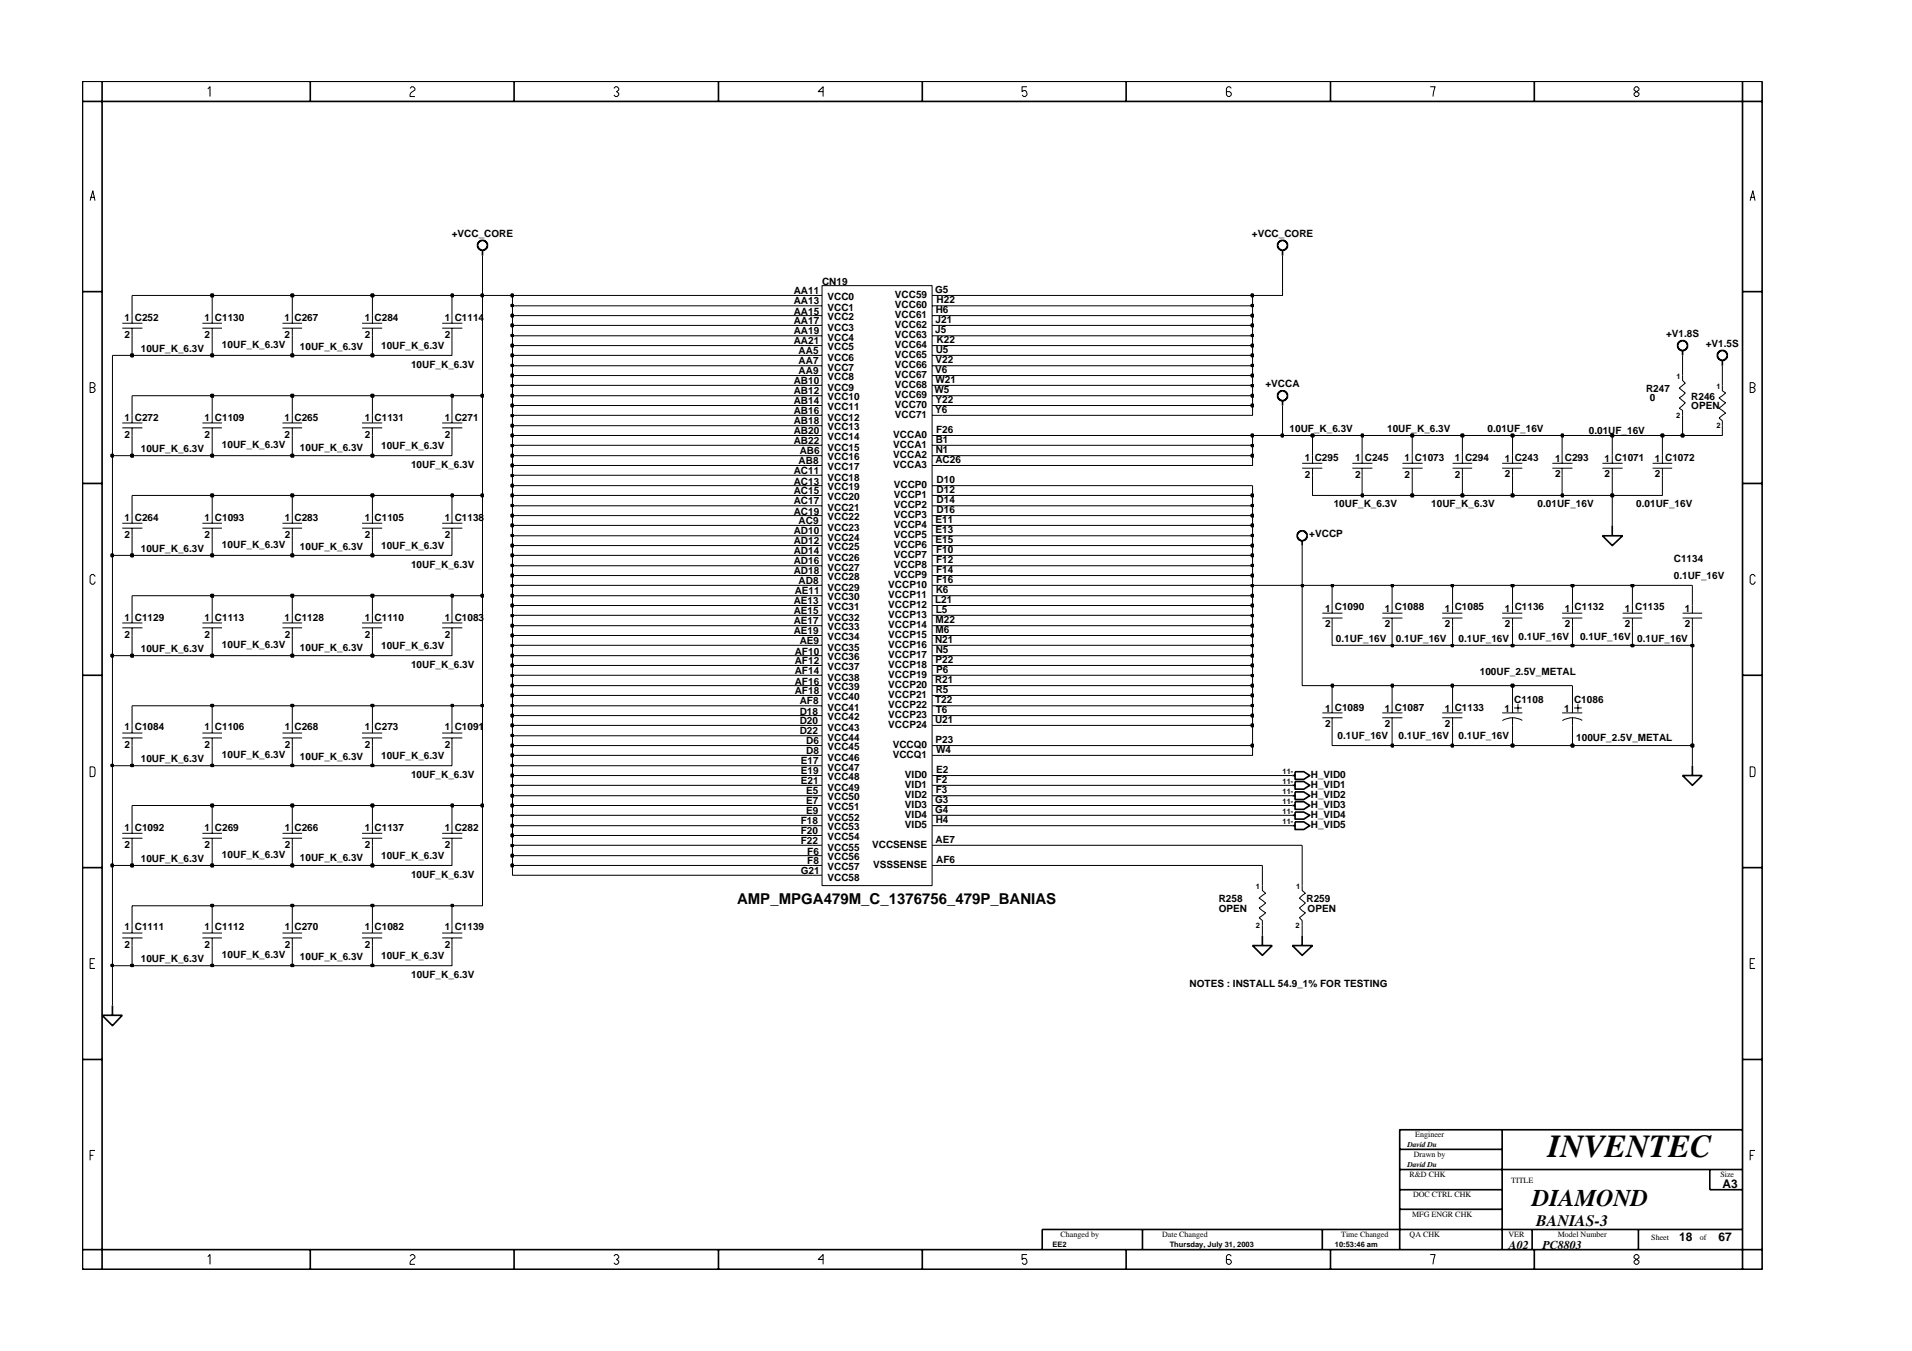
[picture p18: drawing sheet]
<svg xmlns="http://www.w3.org/2000/svg" width="297mm" height="210mm" viewBox="0 0 297 210" stroke-linecap="round" stroke-linejoin="round" font-family="sans-serif">
<defs><g id="words">
<text font-size="5" x="240.5" y="179.7">INVENTEC</text>
<text font-size="3.7" x="238" y="187.3">DIAMOND</text>
<text font-size="2.5" x="238.6" y="190.4">BANIAS-3</text>
<text font-size="2.3" x="114.5" y="140.5">AMP_MPGA479M_C_1376756_479P_BANIAS</text>
<g font-size="1.9">
<text x="267.6" y="184.6">A3</text>
<text x="234.4" y="194.1">A02</text>
<text x="239.6" y="194.1">PC8803</text>
<text x="260.9" y="192.9">18</text>
<text x="267" y="192.9">67</text>
</g>
<g font-size="1.6">
<text x="70.2" y="36.8">+VCC_CORE</text>
<text x="194.5" y="36.8">+VCC_CORE</text>
<text x="123.3" y="45.7">AA11</text>
<text x="123.3" y="47.3">AA13</text>
<text x="127.7" y="44.2">CN19</text>
<text x="128.6" y="46.6">VCC0</text>
<text x="139" y="46.3">VCC59</text>
<text x="139" y="47.8">VCC60</text>
<text x="145.3" y="45.5">G5</text>
<text x="145.5" y="47">H22</text>
<text x="19.3" y="49.8">1 C252</text>
<text x="19.3" y="52.5">2</text>
<text x="31.8" y="49.8">1 C1130</text>
<text x="31.8" y="52.5">2</text>
<text x="44.2" y="49.8">1 C267</text>
<text x="44.2" y="52.5">2</text>
<text x="56.7" y="49.8">1 C284</text>
<text x="56.7" y="52.5">2</text>
<text x="69.1" y="49.8">1 C1114</text>
<text x="69.1" y="52.5">2</text>
<text x="123.3" y="50.4">AA17</text>
<text x="123.3" y="48.9">AA15</text>
<text x="123.3" y="53.5">AA21</text>
<text x="123.3" y="51.9">AA19</text>
<text x="128.6" y="48.3">VCC1</text>
<text x="128.6" y="51.4">VCC3</text>
<text x="128.6" y="49.8">VCC2</text>
<text x="128.6" y="52.9">VCC4</text>
<text x="139" y="49.4">VCC61</text>
<text x="139" y="51">VCC62</text>
<text x="139" y="52.5">VCC63</text>
<text x="145.3" y="51.7">J5</text>
<text x="145.3" y="50.2">J21</text>
<text x="145.4" y="48.7">H6</text>
<text x="145.5" y="53.3">K22</text>
<text x="258.8" y="52.3">+V1.8S</text>
<text x="265" y="53.8">+V1.5S</text>
<text x="21.9" y="54.6">10UF_K_6.3V</text>
<text x="34.5" y="54.1">10UF_K_6.3V</text>
<text x="46.6" y="54.5">10UF_K_6.3V</text>
<text x="59.2" y="54.3">10UF_K_6.3V</text>
<text x="63.9" y="57.2">10UF_K_6.3V</text>
<text x="123.3" y="59.7">AB10</text>
<text x="124.1" y="55">AA5</text>
<text x="124.1" y="56.6">AA7</text>
<text x="124.1" y="58.2">AA9</text>
<text x="128.6" y="57.6">VCC7</text>
<text x="128.6" y="56">VCC6</text>
<text x="128.6" y="54.4">VCC5</text>
<text x="128.6" y="59.1">VCC8</text>
<text x="139" y="54.1">VCC64</text>
<text x="139" y="55.6">VCC65</text>
<text x="139" y="57.1">VCC66</text>
<text x="139" y="58.8">VCC67</text>
<text x="145.3" y="58">V6</text>
<text x="145.3" y="59.5">W21</text>
<text x="145.3" y="56.4">V22</text>
<text x="145.4" y="54.8">U5</text>
<text x="19.3" y="65.4">1 C272</text>
<text x="31.8" y="65.4">1 C1109</text>
<text x="44.2" y="65.4">1 C265</text>
<text x="56.7" y="65.4">1 C1131</text>
<text x="69.1" y="65.4">1 C271</text>
<text x="123.3" y="61.2">AB12</text>
<text x="123.3" y="62.8">AB14</text>
<text x="123.3" y="64.4">AB16</text>
<text x="123.3" y="65.9">AB18</text>
<text x="128.6" y="62.2">VCC10</text>
<text x="128.6" y="63.7">VCC11</text>
<text x="128.6" y="65.4">VCC12</text>
<text x="128.6" y="60.7">VCC9</text>
<text x="139" y="60.3">VCC68</text>
<text x="139" y="61.8">VCC69</text>
<text x="139" y="63.4">VCC70</text>
<text x="139" y="64.9">VCC71</text>
<text x="145.2" y="61">W5</text>
<text x="145.3" y="64.1">Y6</text>
<text x="145.3" y="62.6">Y22</text>
<text x="196.6" y="60.1">+VCCA</text>
<text x="255.7" y="60.9">R247</text>
<text x="256.3" y="62.2">0</text>
<text x="262.7" y="62.1">R246</text>
<text x="262.7" y="63.5">OPEN</text>
<text x="19.3" y="68.1">2</text>
<text x="21.9" y="70.2">10UF_K_6.3V</text>
<text x="31.8" y="68.1">2</text>
<text x="34.5" y="69.6">10UF_K_6.3V</text>
<text x="44.2" y="68.1">2</text>
<text x="46.6" y="70">10UF_K_6.3V</text>
<text x="56.7" y="68.1">2</text>
<text x="59.2" y="69.8">10UF_K_6.3V</text>
<text x="69.1" y="68.1">2</text>
<text x="123.3" y="67.5">AB20</text>
<text x="123.3" y="69">AB22</text>
<text x="124.2" y="70.5">AB6</text>
<text x="128.6" y="66.9">VCC13</text>
<text x="128.6" y="68.4">VCC14</text>
<text x="128.6" y="70">VCC15</text>
<text x="128.6" y="71.5">VCC16</text>
<text x="138.8" y="68.1">VCCA0</text>
<text x="138.8" y="69.6">VCCA1</text>
<text x="138.8" y="71.1">VCCA2</text>
<text x="145.3" y="71.9">AC26</text>
<text x="145.4" y="68.8">B1</text>
<text x="145.4" y="70.3">N1</text>
<text x="145.4" y="67.3">F26</text>
<text x="200.3" y="67.1">10UF_K_6.3V</text>
<text x="202.7" y="71.6">1 C295</text>
<text x="210.5" y="71.6">1 C245</text>
<text x="215.5" y="67.1">10UF_K_6.3V</text>
<text x="218.2" y="71.6">1 C1073</text>
<text x="226" y="71.6">1 C294</text>
<text x="231.1" y="67.1">0.01UF_16V</text>
<text x="233.8" y="71.7">1 C243</text>
<text x="241.6" y="71.7">1 C293</text>
<text x="246.8" y="67.5">0.01UF_16V</text>
<text x="249.3" y="71.7">1 C1071</text>
<text x="257.1" y="71.7">1 C1072</text>
<text x="63.9" y="72.7">10UF_K_6.3V</text>
<text x="123.3" y="73.7">AC11</text>
<text x="123.3" y="75.3">AC13</text>
<text x="123.3" y="76.8">AC15</text>
<text x="124.1" y="72.2">AB8</text>
<text x="128.6" y="73.1">VCC17</text>
<text x="128.6" y="74.7">VCC18</text>
<text x="128.6" y="76.2">VCC19</text>
<text x="128.6" y="77.7">VCC20</text>
<text x="138.8" y="72.7">VCCA3</text>
<text x="138.9" y="75.9">VCCP0</text>
<text x="138.9" y="77.4">VCCP1</text>
<text x="145.5" y="75">D10</text>
<text x="145.5" y="76.6">D12</text>
<text x="202.7" y="74.3">2</text>
<text x="210.5" y="74.3">2</text>
<text x="218.2" y="74.3">2</text>
<text x="226" y="74.3">2</text>
<text x="233.8" y="74.1">2</text>
<text x="241.6" y="74.1">2</text>
<text x="249.3" y="74.1">2</text>
<text x="257.1" y="74.1">2</text>
<text x="19.3" y="80.9">1 C264</text>
<text x="19.3" y="83.6">2</text>
<text x="31.8" y="83.6">2</text>
<text x="31.8" y="80.9">1 C1093</text>
<text x="44.2" y="80.9">1 C283</text>
<text x="44.2" y="83.6">2</text>
<text x="56.7" y="80.9">1 C1105</text>
<text x="56.7" y="83.6">2</text>
<text x="69.1" y="80.9">1 C1138</text>
<text x="69.1" y="83.6">2</text>
<text x="123.3" y="83">AD10</text>
<text x="123.3" y="78.3">AC17</text>
<text x="123.3" y="79.9">AC19</text>
<text x="124.1" y="81.5">AC9</text>
<text x="128.6" y="79.3">VCC21</text>
<text x="128.6" y="84">VCC24</text>
<text x="128.6" y="80.9">VCC22</text>
<text x="128.6" y="82.5">VCC23</text>
<text x="138.9" y="80.5">VCCP3</text>
<text x="138.9" y="82">VCCP4</text>
<text x="138.9" y="83.6">VCCP5</text>
<text x="138.9" y="78.9">VCCP2</text>
<text x="145.3" y="81.3">E11</text>
<text x="145.3" y="82.8">E13</text>
<text x="145.5" y="79.7">D16</text>
<text x="145.5" y="78.1">D14</text>
<text x="203.4" y="83.4">+VCCP</text>
<text x="207.2" y="78.8">10UF_K_6.3V</text>
<text x="222.4" y="78.8">10UF_K_6.3V</text>
<text x="238.9" y="78.8">0.01UF_16V</text>
<text x="254.2" y="78.8">0.01UF_16V</text>
<text x="21.9" y="85.7">10UF_K_6.3V</text>
<text x="34.5" y="85.2">10UF_K_6.3V</text>
<text x="46.6" y="85.5">10UF_K_6.3V</text>
<text x="59.2" y="85.4">10UF_K_6.3V</text>
<text x="63.9" y="88.2">10UF_K_6.3V</text>
<text x="123.3" y="84.6">AD12</text>
<text x="123.3" y="86.1">AD14</text>
<text x="123.3" y="87.6">AD16</text>
<text x="123.3" y="89.3">AD18</text>
<text x="128.6" y="85.5">VCC25</text>
<text x="128.6" y="87.1">VCC26</text>
<text x="128.6" y="88.6">VCC27</text>
<text x="138.9" y="88.2">VCCP8</text>
<text x="138.9" y="89.8">VCCP9</text>
<text x="138.9" y="85.2">VCCP6</text>
<text x="138.9" y="86.7">VCCP7</text>
<text x="145.3" y="84.4">E15</text>
<text x="145.4" y="89">F14</text>
<text x="145.4" y="85.9">F10</text>
<text x="145.4" y="87.4">F12</text>
<text x="260" y="87.3">C1134</text>
<text x="123.3" y="93.9">AE13</text>
<text x="123.3" y="95.4">AE15</text>
<text x="123.5" y="92.3">AE11</text>
<text x="124.1" y="90.8">AD8</text>
<text x="128.6" y="93.3">VCC30</text>
<text x="128.6" y="90.2">VCC28</text>
<text x="128.6" y="91.8">VCC29</text>
<text x="128.6" y="94.8">VCC31</text>
<text x="138" y="91.3">VCCP10</text>
<text x="138" y="92.9">VCCP11</text>
<text x="138" y="94.5">VCCP12</text>
<text x="145.3" y="93.7">L21</text>
<text x="145.4" y="92.1">K6</text>
<text x="145.4" y="95.2">L5</text>
<text x="145.4" y="90.6">F16</text>
<text x="205.9" y="95.1">1 C1090</text>
<text x="215.2" y="95.1">1 C1088</text>
<text x="224.5" y="95.1">1 C1085</text>
<text x="233.8" y="95.1">1 C1136</text>
<text x="243.1" y="95.1">1 C1132</text>
<text x="252.4" y="95.1">1 C1135</text>
<text x="260" y="90">0.1UF_16V</text>
<text x="261.7" y="95.1">1</text>
<text x="19.3" y="96.4">1 C1129</text>
<text x="19.3" y="99.2">2</text>
<text x="21.9" y="101.3">10UF_K_6.3V</text>
<text x="31.8" y="96.4">1 C1113</text>
<text x="31.8" y="99.2">2</text>
<text x="34.5" y="100.7">10UF_K_6.3V</text>
<text x="44.2" y="96.4">1 C1128</text>
<text x="44.2" y="99.2">2</text>
<text x="46.6" y="101.1">10UF_K_6.3V</text>
<text x="56.7" y="96.4">1 C1110</text>
<text x="56.7" y="99.2">2</text>
<text x="59.2" y="100.9">10UF_K_6.3V</text>
<text x="69.1" y="96.4">1 C1083</text>
<text x="69.1" y="99.2">2</text>
<text x="123.3" y="97">AE17</text>
<text x="123.3" y="98.6">AE19</text>
<text x="123.5" y="101.7">AF10</text>
<text x="124.2" y="100.1">AE9</text>
<text x="128.6" y="96.4">VCC32</text>
<text x="128.6" y="98">VCC33</text>
<text x="128.6" y="99.5">VCC34</text>
<text x="128.6" y="101.1">VCC35</text>
<text x="138" y="96">VCCP13</text>
<text x="138" y="97.5">VCCP14</text>
<text x="138" y="99.1">VCCP15</text>
<text x="138" y="100.7">VCCP16</text>
<text x="145.3" y="99.9">N21</text>
<text x="145.3" y="96.7">M22</text>
<text x="145.4" y="98.4">M6</text>
<text x="145.4" y="101.4">N5</text>
<text x="205.9" y="97.4">2</text>
<text x="207.5" y="99.8">0.1UF_16V</text>
<text x="215.2" y="97.4">2</text>
<text x="216.9" y="99.8">0.1UF_16V</text>
<text x="224.5" y="97.4">2</text>
<text x="226.6" y="99.8">0.1UF_16V</text>
<text x="233.8" y="97.4">2</text>
<text x="235.9" y="99.5">0.1UF_16V</text>
<text x="243.1" y="97.4">2</text>
<text x="245.5" y="99.5">0.1UF_16V</text>
<text x="252.4" y="97.4">2</text>
<text x="254.4" y="99.8">0.1UF_16V</text>
<text x="261.7" y="97.4">2</text>
<text x="63.9" y="103.8">10UF_K_6.3V</text>
<text x="123.5" y="103.2">AF12</text>
<text x="123.5" y="104.7">AF14</text>
<text x="123.5" y="106.4">AF16</text>
<text x="123.5" y="107.9">AF18</text>
<text x="128.6" y="102.6">VCC36</text>
<text x="128.6" y="104.1">VCC37</text>
<text x="128.6" y="105.7">VCC38</text>
<text x="128.6" y="107.3">VCC39</text>
<text x="138" y="106.9">VCCP20</text>
<text x="138" y="102.3">VCCP17</text>
<text x="138" y="103.8">VCCP18</text>
<text x="138" y="105.3">VCCP19</text>
<text x="145.3" y="106.1">R21</text>
<text x="145.3" y="103">P22</text>
<text x="145.4" y="107.7">R5</text>
<text x="145.4" y="104.5">P6</text>
<text x="229.9" y="104.9">100UF_2.5V_METAL</text>
<text x="19.3" y="113.5">1 C1084</text>
<text x="31.8" y="113.5">1 C1106</text>
<text x="44.2" y="113.5">1 C268</text>
<text x="56.7" y="113.5">1 C273</text>
<text x="69.1" y="113.5">1 C1091</text>
<text x="124.2" y="109.4">AF8</text>
<text x="124.2" y="111">D18</text>
<text x="124.2" y="112.5">D20</text>
<text x="128.6" y="108.8">VCC40</text>
<text x="128.6" y="110.4">VCC41</text>
<text x="128.6" y="111.9">VCC42</text>
<text x="128.6" y="113.5">VCC43</text>
<text x="138" y="108.5">VCCP21</text>
<text x="138" y="110">VCCP22</text>
<text x="138" y="111.6">VCCP23</text>
<text x="138" y="113.1">VCCP24</text>
<text x="145.3" y="112.3">U21</text>
<text x="145.3" y="109.2">T22</text>
<text x="145.4" y="110.8">T6</text>
<text x="205.9" y="110.6">1 C1089</text>
<text x="205.9" y="113">2</text>
<text x="215.2" y="110.6">1 C1087</text>
<text x="215.2" y="113">2</text>
<text x="224.5" y="110.6">1 C1133</text>
<text x="224.5" y="113">2</text>
<text x="233.7" y="110.6">1</text>
<text x="235.2" y="109.1">C1108</text>
<text x="243" y="110.6">1</text>
<text x="244.5" y="109.1">C1086</text>
<text x="19.3" y="116.3">2</text>
<text x="21.9" y="118.4">10UF_K_6.3V</text>
<text x="31.8" y="116.3">2</text>
<text x="34.5" y="117.8">10UF_K_6.3V</text>
<text x="44.2" y="116.3">2</text>
<text x="46.6" y="118.1">10UF_K_6.3V</text>
<text x="56.7" y="116.3">2</text>
<text x="59.2" y="118">10UF_K_6.3V</text>
<text x="69.1" y="116.3">2</text>
<text x="124.2" y="114.1">D22</text>
<text x="124.4" y="118.7">E17</text>
<text x="125.3" y="115.7">D6</text>
<text x="125.3" y="117.2">D8</text>
<text x="128.6" y="115.1">VCC44</text>
<text x="128.6" y="116.6">VCC45</text>
<text x="128.6" y="118.2">VCC46</text>
<text x="128.6" y="119.7">VCC47</text>
<text x="138.7" y="116.2">VCCQ0</text>
<text x="138.7" y="117.8">VCCQ1</text>
<text x="145.3" y="115.5">P23</text>
<text x="145.4" y="117">W4</text>
<text x="207.8" y="114.8">0.1UF_16V</text>
<text x="217.3" y="114.8">0.1UF_16V</text>
<text x="226.6" y="114.8">0.1UF_16V</text>
<text x="244.9" y="115.1">100UF_2.5V_METAL</text>
<text x="63.9" y="120.9">10UF_K_6.3V</text>
<text x="124.4" y="120.3">E19</text>
<text x="124.4" y="121.9">E21</text>
<text x="125.3" y="123.4">E5</text>
<text x="125.3" y="125">E7</text>
<text x="128.6" y="125.9">VCC51</text>
<text x="128.6" y="121.2">VCC48</text>
<text x="128.6" y="122.8">VCC49</text>
<text x="128.6" y="124.4">VCC50</text>
<text x="140.6" y="120.9">VID0</text>
<text x="140.6" y="122.4">VID1</text>
<text x="140.6" y="123.9">VID2</text>
<text x="140.6" y="125.6">VID3</text>
<text x="145.3" y="124.8">G3</text>
<text x="145.4" y="121.6">F2</text>
<text x="145.4" y="123.2">F3</text>
<text x="145.4" y="120.1">E2</text>
<text x="203.7" y="120.9">H_VID0</text>
<text x="203.7" y="122.4">H_VID1</text>
<text x="203.7" y="123.9">H_VID2</text>
<text x="203.7" y="125.6">H_VID3</text>
<text x="19.3" y="129">1 C1092</text>
<text x="19.3" y="131.8">2</text>
<text x="31.8" y="129">1 C269</text>
<text x="31.8" y="131.8">2</text>
<text x="44.2" y="129">1 C266</text>
<text x="44.2" y="131.8">2</text>
<text x="56.7" y="129">1 C1137</text>
<text x="56.7" y="131.8">2</text>
<text x="69.1" y="129">1 C282</text>
<text x="69.1" y="131.8">2</text>
<text x="124.4" y="128">F18</text>
<text x="124.4" y="129.6">F20</text>
<text x="124.4" y="131.2">F22</text>
<text x="125.3" y="126.5">E9</text>
<text x="128.6" y="127.5">VCC52</text>
<text x="128.6" y="129">VCC53</text>
<text x="128.6" y="130.5">VCC54</text>
<text x="135.5" y="131.7">VCCSENSE</text>
<text x="140.6" y="127.1">VID4</text>
<text x="140.6" y="128.6">VID5</text>
<text x="145.3" y="126.3">G4</text>
<text x="145.3" y="131">AE7</text>
<text x="145.4" y="127.8">H4</text>
<text x="203.7" y="127.1">H_VID4</text>
<text x="203.7" y="128.6">H_VID5</text>
<text x="21.9" y="133.9">10UF_K_6.3V</text>
<text x="34.5" y="133.3">10UF_K_6.3V</text>
<text x="46.6" y="133.7">10UF_K_6.3V</text>
<text x="59.2" y="133.5">10UF_K_6.3V</text>
<text x="63.9" y="136.4">10UF_K_6.3V</text>
<text x="124.4" y="135.8">G21</text>
<text x="125.4" y="132.8">F6</text>
<text x="125.4" y="134.3">F8</text>
<text x="128.6" y="132.2">VCC55</text>
<text x="128.6" y="133.7">VCC56</text>
<text x="128.6" y="135.2">VCC57</text>
<text x="128.6" y="136.8">VCC58</text>
<text x="135.7" y="134.9">VSSSENSE</text>
<text x="145.4" y="134.1">AF6</text>
<text x="189.3" y="141.7">OPEN</text>
<text x="189.3" y="140.1">R258</text>
<text x="203" y="140.1">R259</text>
<text x="203.1" y="141.7">OPEN</text>
<text x="19.3" y="144.5">1 C1111</text>
<text x="19.3" y="147.3">2</text>
<text x="21.9" y="149.5">10UF_K_6.3V</text>
<text x="31.8" y="144.5">1 C1112</text>
<text x="31.8" y="147.3">2</text>
<text x="34.5" y="148.9">10UF_K_6.3V</text>
<text x="44.2" y="144.5">1 C270</text>
<text x="44.2" y="147.3">2</text>
<text x="46.6" y="149.2">10UF_K_6.3V</text>
<text x="56.7" y="144.5">1 C1082</text>
<text x="56.7" y="147.3">2</text>
<text x="59.2" y="149">10UF_K_6.3V</text>
<text x="69.1" y="144.5">1 C1139</text>
<text x="69.1" y="147.3">2</text>
<text x="63.9" y="152">10UF_K_6.3V</text>
<text x="184.8" y="153.3">NOTES : INSTALL 54.9_1% FOR TESTING</text>
</g>
<g font-size="1.2">
<text x="260.5" y="58.9">1</text>
<text x="260.4" y="65">2</text>
<text x="266.6" y="60.5">1</text>
<text x="266.6" y="66.5">2</text>
<text x="199.3" y="120.3">11-</text>
<text x="199.3" y="121.8">11-</text>
<text x="199.3" y="123.4">11-</text>
<text x="199.3" y="125">11-</text>
<text x="199.3" y="128">11-</text>
<text x="199.3" y="126.5">11-</text>
<text x="195.1" y="138.1">1</text>
<text x="201.4" y="138.1">1</text>
<text x="195.1" y="144.2">2</text>
<text x="201.3" y="144.2">2</text>
<text x="218.6" y="178.2">David Du</text>
<text x="219.6" y="179.8">Drawn by</text>
<text x="219.9" y="176.7">Engineer</text>
<text x="218.6" y="181.3">David Du</text>
<text x="219" y="182.9">R&amp;D CHK</text>
<text x="234.8" y="183.8">TITLE</text>
<text x="267.3" y="182.9">Size</text>
<text x="219.4" y="189.2">MFG ENGR CHK</text>
<text x="219.5" y="186">DOC CTRL CHK</text>
<text x="163.5" y="193.7">EE2</text>
<text x="164.8" y="192.2">Changed by</text>
<text x="180.6" y="192.2">Date Changed</text>
<text x="181.7" y="193.7">Thursday, July 31, 2003</text>
<text x="207.4" y="193.7">10:53:46 am</text>
<text x="208.4" y="192.2">Time Changed</text>
<text x="219" y="192.2">QA CHK</text>
<text x="234.3" y="192.2">VER</text>
<text x="242" y="192.2">Model Number</text>
<text x="256.5" y="192.7">Sheet</text>
<text x="264.1" y="192.7">of</text>
</g>
</g></defs>
<g fill="none" stroke="#000" stroke-width=".25">
<path d="M74.5 37.5a.55 .55 0 0 1 1 .1l.2 .3-.1 .6-.4 .4h-.5l-.5-.5v-.5zM75 39v.7M198.7 37.5h.1a.55 .55 0 0 1 1 .1l.2 .3-.1 .6-.4 .4h-.5l-.5-.5v-.5zM199.2 39v.7M260.9 53.1h.1a.55 .55 0 0 1 .9 .1l.3 .2-.1 .7-.5 .4h-.5l-.5-.6v-.5zM261.4 54.5v.7M267 54.7l.2-.1a.55 .55 0 0 1 .9 .1l.2 .3v.5l-.5 .5h-.5l-.4-.4-.1-.6zM267.6 56v.8M198.6 61.1l.2-.2a.55 .55 0 0 1 1 .1l.2 .2v.5l-.5 .5h-.5l-.4-.3-.1-.2zM199.2 62.2v.8M201.7 82.7l.2-.1a.55 .55 0 0 1 .9 .1l.3 .3v.5l-.5 .5h-.6l-.4-.3-.1-.7zM202.3 84v.8"/>
<path d="M248.9 83.2h3.2l-1.6 1.6zM250.5 81.6v1.6M201.2 119.9h1.4l.9 .6-.9 .6h-1.4zM262.9 119v1.5M200.8 128.3h.4M200.8 120.5h.4M200.8 123.6h.4M200.8 125.2h.4M200.8 126.7h.4M200.8 122h.4M201.2 127.7h1.4l.9 .6-.9 .6h-1.4zM201.2 123h1.4l.9 .6-.9 .6h-1.4z"/>
<path d="M201.2 124.6h1.4l.9 .6-.9 .5h-1.4zM201.2 126.2h1.4l.9 .5-.9 .6h-1.4zM201.2 121.4h1.4l.9 .6-.9 .6h-1.4zM261.4 120.5h3l-1.5 1.5zM15.9 157.7h3.1l-1.5 1.7zM17.5 156.2v1.5M194.6 146.9h3l-1.5 1.5zM196.1 145.4v1.5M200.8 146.9h3.1l-1.6 1.5zM202.3 145.4v1.5"/>
</g>
<g fill="none" stroke="#000" stroke-width=".16">
<path d="M19 50.2h3.1M19 51h3.1M20.5 49v1.2M20.5 51v1.2M31.4 50.2h3.1M31.4 51h3.1M33 49v1.2M33 51v1.2M43.9 50.2h3M43.9 51h3M45.4 49v1.2M45.4 51v1.2"/>
<path d="M56.2 50.2h3.2M56.2 51h3.2M57.9 49v1.2M57.9 51v1.2M68.7 50.2h3.1M68.7 51h3.1M70.2 49v1.2M70.2 51v1.2M126.2 59.9h1.5M126.2 58.3h1.5M126.2 56.8h1.5M126.2 55.2h1.5"/>
<path d="M126.2 53.7h1.5M126.2 52.2h1.5M126.2 50.6h1.5M126.2 49h1.5M126.2 47.5h1.5M126.2 45.9h1.5M127.7 44.4h17.1v93.2h-17.1zM144.8 59.9h1.6M144.8 58.3h1.6M144.8 56.8h1.6M144.8 55.2h1.6M144.8 53.7h1.6"/>
<path d="M144.8 52.2h1.6M144.8 50.6h1.6M144.8 49h1.6M144.8 47.5h1.6M144.8 45.9h1.6M261.4 58.3v.8l.4 .4-.9 .8 .9 .8-.9 .7 .9 .8-.9 .8 .5 .4v.7M267.6 59.9v.8l.5 .4-1 .7 1 .8-1 .8 1 .8-1 .8 .5 .4v.7M19 65.7h3.1M19 66.5h3.1M20.5 64.5v1.2M20.5 66.5v1.2M31.4 65.7h3.1"/>
<path d="M31.4 66.5h3.1M33 64.5v1.2M33 66.5v1.2M43.9 65.7h3M43.9 66.5h3M45.4 64.5v1.2M45.4 66.5v1.2M56.2 65.7h3.2M56.2 66.5h3.2M57.9 64.5v1.2M57.9 66.5v1.2M68.7 65.7h3.1"/>
<path d="M68.7 66.5h3.1M70.2 64.5v1.2M70.2 66.5v1.2M126.2 78.6h1.5M126.2 77h1.5M126.2 75.5h1.5M126.2 73.8h1.5M126.2 72.3h1.5M126.2 70.8h1.5M126.2 69.2h1.5M126.2 67.7h1.5M126.2 66.1h1.5"/>
<path d="M126.2 64.5h1.5M126.2 63h1.5M126.2 61.5h1.5M144.8 78.6h1.6M144.8 77h1.6M144.8 75.5h1.6M144.8 72.3h1.6M144.8 70.8h1.6M144.8 69.2h1.6M144.8 67.7h1.6M144.8 64.5h1.6M144.8 63h1.6"/>
<path d="M144.8 61.5h1.6M202.3 72h3.1M202.3 72.7h3.1M203.9 70.8v1.2M203.9 72.7v1.1M210.1 72h3.1M210.1 72.7h3.1M211.6 70.8v1.2M211.6 72.7v1.1M217.9 72h3.1M217.9 72.7h3.1M219.4 70.8v1.2"/>
<path d="M219.4 72.7v1.1M225.7 72h3M225.7 72.7h3M227.2 70.8v1.2M227.2 72.7v1.1M233.4 72h3.1M233.4 72.7h3.1M235 70.8v1.2M235 72.7v1.1M241.2 72h3.1M241.2 72.7h3.1M242.7 70.8v1.2"/>
<path d="M242.7 72.7v1.1M248.9 72h3.2M248.9 72.7h3.2M250.5 70.8v1.2M250.5 72.7v1.1M256.7 72h3.1M256.7 72.7h3.1M258.3 70.8v1.2M258.3 72.7v1.1M19 81.3h3.1M19 82.1h3.1M19 96.8h3.1"/>
<path d="M19 97.6h3.1M20.5 80.1v1.2M20.5 82.1v1.1M20.5 95.6v1.2M20.5 97.6v1.1M31.4 81.3h3.1M31.4 82.1h3.1M31.4 96.8h3.1M31.4 97.6h3.1M33 80.1v1.2M33 82.1v1.1M33 95.6v1.2"/>
<path d="M33 97.6v1.1M43.9 81.3h3M43.9 82.1h3M43.9 96.8h3M43.9 97.6h3M45.4 80.1v1.2M45.4 82.1v1.1M45.4 95.6v1.2M45.4 97.6v1.1M56.2 81.3h3.2M56.2 82.1h3.2M56.2 96.8h3.2"/>
<path d="M56.2 97.6h3.2M57.9 80.1v1.2M57.9 82.1v1.1M57.9 95.6v1.2M57.9 97.6v1.1M68.7 81.3h3.1M68.7 82.1h3.1M68.7 96.8h3.1M68.7 97.6h3.1M70.2 80.1v1.2M70.2 82.1v1.1M70.2 95.6v1.2"/>
<path d="M70.2 97.6v1.1M126.2 98.7h1.5M126.2 97.2h1.5M126.2 95.6h1.5M126.2 94.1h1.5M126.2 92.6h1.5M126.2 90.9h1.5M126.2 89.4h1.5M126.2 87.9h1.5M126.2 86.3h1.5M126.2 84.8h1.5M126.2 83.2h1.5"/>
<path d="M126.2 81.6h1.5M126.2 80.1h1.5M144.8 98.7h1.6M144.8 97.2h1.6M144.8 95.6h1.6M144.8 94.1h1.6M144.8 92.6h1.6M144.8 90.9h1.6M144.8 89.4h1.6M144.8 87.9h1.6M144.8 86.3h1.6M144.8 84.8h1.6"/>
<path d="M144.8 83.2h1.6M144.8 81.6h1.6M144.8 80.1h1.6M205.4 95.3h3.2M205.4 96h3.2M207 94.1v1.2M207 96v1.2M214.7 95.3h3.2M214.7 96h3.2M216.3 94.1v1.2M216.3 96v1.2M224.1 95.3h3.1"/>
<path d="M224.1 96h3.1M225.7 94.1v1.2M225.7 96v1.2M233.4 95.3h3.1M233.4 96h3.1M235 94.1v1.2M235 96v1.2M242.7 95.3h3.1M242.7 96h3.1M244.3 94.1v1.2M244.3 96v1.2M252.1 95.3h3"/>
<path d="M252.1 96h3M253.6 94.1v1.2M253.6 96v1.2M261.4 95.3h3M261.4 96h3M262.9 94.1v1.2M262.9 96v1.2M19 113.9h3.1M19 114.7h3.1M20.5 112.7v1.2M20.5 114.7v1.1M31.4 113.9h3.1"/>
<path d="M31.4 114.7h3.1M33 112.7v1.2M33 114.7v1.1M43.9 113.9h3M43.9 114.7h3M45.4 112.7v1.2M45.4 114.7v1.1M56.2 113.9h3.2M56.2 114.7h3.2M57.9 112.7v1.2M57.9 114.7v1.1M68.7 113.9h3.1"/>
<path d="M68.7 114.7h3.1M70.2 112.7v1.2M70.2 114.7v1.1M126.2 108h1.5M126.2 106.5h1.5M126.2 104.9h1.5M126.2 103.4h1.5M126.2 101.9h1.5M126.2 100.3h1.5M126.2 109.7h1.5M126.2 112.7h1.5M126.2 111.2h1.5"/>
<path d="M126.2 119h1.5M126.2 117.4h1.5M126.2 115.8h1.5M126.2 114.3h1.5M144.8 108h1.6M144.8 106.5h1.6M144.8 104.9h1.6M144.8 103.4h1.6M144.8 101.9h1.6M144.8 100.3h1.6M144.8 109.7h1.6M144.8 112.7h1.6"/>
<path d="M144.8 111.2h1.6M144.8 117.4h1.6M144.8 115.8h1.6M205.4 110.8h3.2M205.4 111.5h3.2M207 109.7v1.1M207 111.5v1.2M214.7 110.8h3.2M214.7 111.5h3.2M216.3 109.7v1.1M216.3 111.5v1.2M224.1 110.8h3.1"/>
<path d="M224.1 111.5h3.1M225.7 109.7v1.1M225.7 111.5v1.2M233.4 110.8h3.1M235 109.7v1.1M235 111.5v1.2M235.2 110h1.2M235.8 109.4v1.2M236.5 111.9a3 3 0 0 0-3.1 .1M242.7 110.8h3.1M244.3 109.7v1.1M244.3 111.5v1.2"/>
<path d="M244.5 110h1.2M245.1 109.4v1.2M245.8 111.9a3 3 0 0 0-3.1 .1M19 129.5h3.1M19 130.2h3.1M20.5 128.3v1.2M20.5 130.2v1.1M31.4 129.5h3.1M31.4 130.2h3.1M33 128.3v1.2M33 130.2v1.1M43.9 129.5h3"/>
<path d="M43.9 130.2h3M45.4 128.3v1.2M45.4 130.2v1.1M56.2 129.5h3.2M56.2 130.2h3.2M57.9 128.3v1.2M57.9 130.2v1.1M68.7 129.5h3.1M68.7 130.2h3.1M70.2 128.3v1.2M70.2 130.2v1.1M126.2 120.5h1.5"/>
<path d="M126.2 122h1.5M126.2 123.6h1.5M126.2 125.2h1.5M126.2 126.7h1.5M126.2 128.3h1.5M126.2 131.3h1.5M126.2 134.5h1.5M126.2 129.8h1.5M126.2 132.9h1.5M126.2 136h1.5M144.8 120.5h1.6M144.8 122h1.6"/>
<path d="M144.8 123.6h1.6M144.8 125.2h1.6M144.8 126.7h1.6M144.8 128.3h1.6M144.8 131.3h1.6M144.8 134.5h1.6M196.1 137.6v.8l.5 .4-1 .7 1 .8-1 .8 1 .7-1 .8 .5 .4v.8M202.3 137.6v.8l.5 .4-.9 .7 .9 .8-.9 .8 .9 .7-.9 .8 .4 .4v.8M17.5 150v6.2M19 145h3.1M19 145.7h3.1M20.5 143.8v1.2"/>
<path d="M20.5 145.7v1.2M31.4 145h3.1M31.4 145.7h3.1M33 143.8v1.2M33 145.7v1.2M43.9 145h3M43.9 145.7h3M45.4 143.8v1.2M45.4 145.7v1.2M56.2 145h3.2M56.2 145.7h3.2M57.9 143.8v1.2"/>
<path d="M57.9 145.7v1.2M68.7 145h3.1M68.7 145.7h3.1M70.2 143.8v1.2M70.2 145.7v1.2"/>
</g>
<path d="M17.3 149.9h.3v.2h-.3z" fill-rule="evenodd" fill="#c2c2c2" stroke="#000" stroke-width=".25"/>
<path d="M17.3 149.9h.3v.2h-.3z" fill="none" stroke="#000" stroke-width=".25"/>
<path d="M17.5 134.5v15.5h3" fill="none" stroke="#000" stroke-width=".16"/>
<path d="M20.3 149.9h.4v.2h-.4z" fill-rule="evenodd" fill="#c2c2c2" stroke="#000" stroke-width=".25"/>
<path d="M20.3 149.9h.4v.2h-.4z" fill="none" stroke="#000" stroke-width=".25"/>
<path d="M20.5 146.9v3.1h12.5" fill="none" stroke="#000" stroke-width=".16"/>
<path d="M32.8 149.9h.3v.2h-.3z" fill-rule="evenodd" fill="#c2c2c2" stroke="#000" stroke-width=".25"/>
<path d="M32.8 149.9h.3v.2h-.3z" fill="none" stroke="#000" stroke-width=".25"/>
<path d="M33 146.9v3.1h12.4" fill="none" stroke="#000" stroke-width=".16"/>
<path d="M45.2 149.9h.4v.2h-.4z" fill-rule="evenodd" fill="#c2c2c2" stroke="#000" stroke-width=".25"/>
<path d="M45.2 149.9h.4v.2h-.4z" fill="none" stroke="#000" stroke-width=".25"/>
<path d="M45.4 146.9v3.1h12.5" fill="none" stroke="#000" stroke-width=".16"/>
<path d="M57.7 149.9h.3v.2h-.3z" fill-rule="evenodd" fill="#c2c2c2" stroke="#000" stroke-width=".25"/>
<path d="M57.7 149.9h.3v.2h-.3z" fill="none" stroke="#000" stroke-width=".25"/>
<path d="M20.5 143.8v-3.1h12.5v3.1M45.4 140.7v3.1M57.9 146.9v3.1h12.3v-3.1M57.9 140.7v3.1M70.2 140.7v3.1M196.1 143.8v1.6M202.3 143.8v1.6" fill="none" stroke="#000" stroke-width=".16"/>
<path d="M32.8 140.6h.3v.2h-.3z" fill-rule="evenodd" fill="#c2c2c2" stroke="#000" stroke-width=".25"/>
<path d="M32.8 140.6h.3v.2h-.3z" fill="none" stroke="#000" stroke-width=".25"/>
<path d="M33 140.7h12.4" fill="none" stroke="#000" stroke-width=".16"/>
<path d="M45.2 140.6h.4v.2h-.4z" fill-rule="evenodd" fill="#c2c2c2" stroke="#000" stroke-width=".25"/>
<path d="M45.2 140.6h.4v.2h-.4z" fill="none" stroke="#000" stroke-width=".25"/>
<path d="M45.4 140.7h12.5" fill="none" stroke="#000" stroke-width=".16"/>
<path d="M57.7 140.6h.3v.2h-.3z" fill-rule="evenodd" fill="#c2c2c2" stroke="#000" stroke-width=".25"/>
<path d="M57.7 140.6h.3v.2h-.3z" fill="none" stroke="#000" stroke-width=".25"/>
<path d="M57.9 140.7h12.3" fill="none" stroke="#000" stroke-width=".16"/>
<path d="M70.1 140.6h.3v.2h-.3z" fill-rule="evenodd" fill="#c2c2c2" stroke="#000" stroke-width=".25"/>
<path d="M70.1 140.6h.3v.2h-.3z" fill="none" stroke="#000" stroke-width=".25"/>
<path d="M75 125.2v15.5h-4.8M79.6 134.5v1.5h46.6M196.1 134.5v3.1M202.3 131.3v6.3" fill="none" stroke="#000" stroke-width=".16"/>
<path d="M17.3 134.3h.3v.3h-.3z" fill-rule="evenodd" fill="#c2c2c2" stroke="#000" stroke-width=".25"/>
<path d="M17.3 134.3h.3v.3h-.3z" fill="none" stroke="#000" stroke-width=".25"/>
<path d="M17.5 119v15.5h3" fill="none" stroke="#000" stroke-width=".16"/>
<path d="M20.3 134.3h.4v.3h-.4z" fill-rule="evenodd" fill="#c2c2c2" stroke="#000" stroke-width=".25"/>
<path d="M20.3 134.3h.4v.3h-.4z" fill="none" stroke="#000" stroke-width=".25"/>
<path d="M20.5 131.3v3.2h12.5" fill="none" stroke="#000" stroke-width=".16"/>
<path d="M32.8 134.3h.3v.3h-.3z" fill-rule="evenodd" fill="#c2c2c2" stroke="#000" stroke-width=".25"/>
<path d="M32.8 134.3h.3v.3h-.3z" fill="none" stroke="#000" stroke-width=".25"/>
<path d="M33 131.3v3.2h12.4" fill="none" stroke="#000" stroke-width=".16"/>
<path d="M45.2 134.3h.4v.3h-.4z" fill-rule="evenodd" fill="#c2c2c2" stroke="#000" stroke-width=".25"/>
<path d="M45.2 134.3h.4v.3h-.4z" fill="none" stroke="#000" stroke-width=".25"/>
<path d="M45.4 131.3v3.2h12.5" fill="none" stroke="#000" stroke-width=".16"/>
<path d="M57.7 134.3h.3v.3h-.3z" fill-rule="evenodd" fill="#c2c2c2" stroke="#000" stroke-width=".25"/>
<path d="M57.7 134.3h.3v.3h-.3z" fill="none" stroke="#000" stroke-width=".25"/>
<path d="M57.9 131.3v3.2h12.3v-3.2" fill="none" stroke="#000" stroke-width=".16"/>
<path d="M79.4 134.3h.3v.3h-.3z" fill-rule="evenodd" fill="#c2c2c2" stroke="#000" stroke-width=".25"/>
<path d="M79.4 134.3h.3v.3h-.3z" fill="none" stroke="#000" stroke-width=".25"/>
<path d="M79.6 132.9v1.6h46.6M146.4 134.5h49.7" fill="none" stroke="#000" stroke-width=".16"/>
<path d="M79.4 132.8h.3v.3h-.3z" fill-rule="evenodd" fill="#c2c2c2" stroke="#000" stroke-width=".25"/>
<path d="M79.4 132.8h.3v.3h-.3z" fill="none" stroke="#000" stroke-width=".25"/>
<path d="M79.6 131.3v1.6h46.6" fill="none" stroke="#000" stroke-width=".16"/>
<path d="M79.4 131.2h.3v.3h-.3z" fill-rule="evenodd" fill="#c2c2c2" stroke="#000" stroke-width=".25"/>
<path d="M79.4 131.2h.3v.3h-.3z" fill="none" stroke="#000" stroke-width=".25"/>
<path d="M79.6 129.8v1.5h46.6M146.4 131.3h55.9" fill="none" stroke="#000" stroke-width=".16"/>
<path d="M79.4 129.6h.3v.4h-.3z" fill-rule="evenodd" fill="#c2c2c2" stroke="#000" stroke-width=".25"/>
<path d="M79.4 129.6h.3v.4h-.3z" fill="none" stroke="#000" stroke-width=".25"/>
<path d="M20.5 125.2v3.1M33 125.2v3.1M45.4 125.2v3.1M57.9 125.2v3.1M70.2 125.2v3.1M79.6 128.3v1.5h46.6" fill="none" stroke="#000" stroke-width=".16"/>
<path d="M79.4 128.1h.3v.4h-.3z" fill-rule="evenodd" fill="#c2c2c2" stroke="#000" stroke-width=".25"/>
<path d="M79.4 128.1h.3v.4h-.3z" fill="none" stroke="#000" stroke-width=".25"/>
<path d="M79.6 126.7v1.6h46.6M146.4 128.3h54.4" fill="none" stroke="#000" stroke-width=".16"/>
<path d="M79.4 126.6h.3v.2h-.3z" fill-rule="evenodd" fill="#c2c2c2" stroke="#000" stroke-width=".25"/>
<path d="M79.4 126.6h.3v.2h-.3z" fill="none" stroke="#000" stroke-width=".25"/>
<path d="M20.5 125.2h12.5M79.6 125.2v1.5h46.6M146.4 126.7h54.4" fill="none" stroke="#000" stroke-width=".16"/>
<path d="M32.8 125h.3v.3h-.3z" fill-rule="evenodd" fill="#c2c2c2" stroke="#000" stroke-width=".25"/>
<path d="M32.8 125h.3v.3h-.3z" fill="none" stroke="#000" stroke-width=".25"/>
<path d="M33 125.2h12.4" fill="none" stroke="#000" stroke-width=".16"/>
<path d="M45.2 125h.4v.3h-.4z" fill-rule="evenodd" fill="#c2c2c2" stroke="#000" stroke-width=".25"/>
<path d="M45.2 125h.4v.3h-.4z" fill="none" stroke="#000" stroke-width=".25"/>
<path d="M45.4 125.2h12.5" fill="none" stroke="#000" stroke-width=".16"/>
<path d="M57.7 125h.3v.3h-.3z" fill-rule="evenodd" fill="#c2c2c2" stroke="#000" stroke-width=".25"/>
<path d="M57.7 125h.3v.3h-.3z" fill="none" stroke="#000" stroke-width=".25"/>
<path d="M57.9 125.2h12.3" fill="none" stroke="#000" stroke-width=".16"/>
<path d="M70.1 125h.3v.3h-.3z" fill-rule="evenodd" fill="#c2c2c2" stroke="#000" stroke-width=".25"/>
<path d="M70.1 125h.3v.3h-.3z" fill="none" stroke="#000" stroke-width=".25"/>
<path d="M70.2 125.2h4.8" fill="none" stroke="#000" stroke-width=".16"/>
<path d="M74.8 125h.2v.3h-.2z" fill-rule="evenodd" fill="#c2c2c2" stroke="#000" stroke-width=".25"/>
<path d="M74.8 125h.2v.3h-.2z" fill="none" stroke="#000" stroke-width=".25"/>
<path d="M75 109.7v15.5" fill="none" stroke="#000" stroke-width=".16"/>
<path d="M79.4 125h.3v.3h-.3z" fill-rule="evenodd" fill="#c2c2c2" stroke="#000" stroke-width=".25"/>
<path d="M79.4 125h.3v.3h-.3z" fill="none" stroke="#000" stroke-width=".25"/>
<path d="M79.6 123.6v1.6h46.6M146.4 125.2h54.4" fill="none" stroke="#000" stroke-width=".16"/>
<path d="M79.4 123.5h.3v.3h-.3z" fill-rule="evenodd" fill="#c2c2c2" stroke="#000" stroke-width=".25"/>
<path d="M79.4 123.5h.3v.3h-.3z" fill="none" stroke="#000" stroke-width=".25"/>
<path d="M79.6 122v1.6h46.6M146.4 123.6h54.4" fill="none" stroke="#000" stroke-width=".16"/>
<path d="M79.4 121.9h.3v.3h-.3z" fill-rule="evenodd" fill="#c2c2c2" stroke="#000" stroke-width=".25"/>
<path d="M79.4 121.9h.3v.3h-.3z" fill="none" stroke="#000" stroke-width=".25"/>
<path d="M79.6 120.5v1.5h46.6M146.4 122h54.4" fill="none" stroke="#000" stroke-width=".16"/>
<path d="M79.4 120.3h.3v.4h-.3z" fill-rule="evenodd" fill="#c2c2c2" stroke="#000" stroke-width=".25"/>
<path d="M79.4 120.3h.3v.4h-.3z" fill="none" stroke="#000" stroke-width=".25"/>
<path d="M79.6 119v1.5h46.6M146.4 120.5h54.4" fill="none" stroke="#000" stroke-width=".16"/>
<path d="M17.3 118.8h.3v.3h-.3z" fill-rule="evenodd" fill="#c2c2c2" stroke="#000" stroke-width=".25"/>
<path d="M17.3 118.8h.3v.3h-.3z" fill="none" stroke="#000" stroke-width=".25"/>
<path d="M17.5 101.9v17.1h3" fill="none" stroke="#000" stroke-width=".16"/>
<path d="M20.3 118.8h.4v.3h-.4z" fill-rule="evenodd" fill="#c2c2c2" stroke="#000" stroke-width=".25"/>
<path d="M20.3 118.8h.4v.3h-.4z" fill="none" stroke="#000" stroke-width=".25"/>
<path d="M20.5 115.8v3.2h12.5" fill="none" stroke="#000" stroke-width=".16"/>
<path d="M32.8 118.8h.3v.3h-.3z" fill-rule="evenodd" fill="#c2c2c2" stroke="#000" stroke-width=".25"/>
<path d="M32.8 118.8h.3v.3h-.3z" fill="none" stroke="#000" stroke-width=".25"/>
<path d="M33 115.8v3.2h12.4" fill="none" stroke="#000" stroke-width=".16"/>
<path d="M45.2 118.8h.4v.3h-.4z" fill-rule="evenodd" fill="#c2c2c2" stroke="#000" stroke-width=".25"/>
<path d="M45.2 118.8h.4v.3h-.4z" fill="none" stroke="#000" stroke-width=".25"/>
<path d="M45.4 115.8v3.2h12.5" fill="none" stroke="#000" stroke-width=".16"/>
<path d="M57.7 118.8h.3v.3h-.3z" fill-rule="evenodd" fill="#c2c2c2" stroke="#000" stroke-width=".25"/>
<path d="M57.7 118.8h.3v.3h-.3z" fill="none" stroke="#000" stroke-width=".25"/>
<path d="M57.9 115.8v3.2h12.3v-3.2" fill="none" stroke="#000" stroke-width=".16"/>
<path d="M79.4 118.8h.3v.3h-.3z" fill-rule="evenodd" fill="#c2c2c2" stroke="#000" stroke-width=".25"/>
<path d="M79.4 118.8h.3v.3h-.3z" fill="none" stroke="#000" stroke-width=".25"/>
<path d="M79.6 117.4v1.6h46.6M262.9 115.8v3.2" fill="none" stroke="#000" stroke-width=".16"/>
<path d="M79.4 117.2h.3v.3h-.3z" fill-rule="evenodd" fill="#c2c2c2" stroke="#000" stroke-width=".25"/>
<path d="M79.4 117.2h.3v.3h-.3z" fill="none" stroke="#000" stroke-width=".25"/>
<path d="M79.6 115.8v1.6h46.6M194.6 115.8v1.6h-48.2" fill="none" stroke="#000" stroke-width=".16"/>
<path d="M79.4 115.7h.3v.3h-.3z" fill-rule="evenodd" fill="#c2c2c2" stroke="#000" stroke-width=".25"/>
<path d="M79.4 115.7h.3v.3h-.3z" fill="none" stroke="#000" stroke-width=".25"/>
<path d="M79.6 114.3v1.5h46.6M146.4 115.8h48.2" fill="none" stroke="#000" stroke-width=".16"/>
<path d="M194.4 115.7h.3v.3h-.3z" fill-rule="evenodd" fill="#c2c2c2" stroke="#000" stroke-width=".25"/>
<path d="M194.4 115.7h.3v.3h-.3z" fill="none" stroke="#000" stroke-width=".25"/>
<path d="M194.6 112.7v3.1M207 112.7v3.1h9.3" fill="none" stroke="#000" stroke-width=".16"/>
<path d="M216.2 115.7h.2v.3h-.2z" fill-rule="evenodd" fill="#c2c2c2" stroke="#000" stroke-width=".25"/>
<path d="M216.2 115.7h.2v.3h-.2z" fill="none" stroke="#000" stroke-width=".25"/>
<path d="M216.3 112.7v3.1h9.4" fill="none" stroke="#000" stroke-width=".16"/>
<path d="M225.5 115.7h.2v.3h-.2z" fill-rule="evenodd" fill="#c2c2c2" stroke="#000" stroke-width=".25"/>
<path d="M225.5 115.7h.2v.3h-.2z" fill="none" stroke="#000" stroke-width=".25"/>
<path d="M225.7 112.7v3.1h9.3" fill="none" stroke="#000" stroke-width=".16"/>
<path d="M234.8 115.7h.3v.3h-.3z" fill-rule="evenodd" fill="#c2c2c2" stroke="#000" stroke-width=".25"/>
<path d="M234.8 115.7h.3v.3h-.3z" fill="none" stroke="#000" stroke-width=".25"/>
<path d="M235 112.7v3.1h9.3" fill="none" stroke="#000" stroke-width=".16"/>
<path d="M244.1 115.7h.4v.3h-.4z" fill-rule="evenodd" fill="#c2c2c2" stroke="#000" stroke-width=".25"/>
<path d="M244.1 115.7h.4v.3h-.4z" fill="none" stroke="#000" stroke-width=".25"/>
<path d="M244.3 112.7v3.1h18.6" fill="none" stroke="#000" stroke-width=".16"/>
<path d="M262.7 115.7h.4v.3h-.4z" fill-rule="evenodd" fill="#c2c2c2" stroke="#000" stroke-width=".25"/>
<path d="M262.7 115.7h.4v.3h-.4z" fill="none" stroke="#000" stroke-width=".25"/>
<path d="M262.9 100.3v15.5" fill="none" stroke="#000" stroke-width=".16"/>
<path d="M79.4 114.1h.3v.3h-.3z" fill-rule="evenodd" fill="#c2c2c2" stroke="#000" stroke-width=".25"/>
<path d="M79.4 114.1h.3v.3h-.3z" fill="none" stroke="#000" stroke-width=".25"/>
<path d="M20.5 109.7v3M33 109.7v3M45.4 109.7v3M57.9 109.7v3M70.2 109.7v3M79.6 112.7v1.6h46.6" fill="none" stroke="#000" stroke-width=".16"/>
<path d="M79.4 112.5h.3v.4h-.3z" fill-rule="evenodd" fill="#c2c2c2" stroke="#000" stroke-width=".25"/>
<path d="M79.4 112.5h.3v.4h-.3z" fill="none" stroke="#000" stroke-width=".25"/>
<path d="M79.6 111.2v1.5h46.6M146.4 112.7h48.2" fill="none" stroke="#000" stroke-width=".16"/>
<path d="M194.4 112.5h.3v.4h-.3z" fill-rule="evenodd" fill="#c2c2c2" stroke="#000" stroke-width=".25"/>
<path d="M194.4 112.5h.3v.4h-.3z" fill="none" stroke="#000" stroke-width=".25"/>
<path d="M194.6 111.2v1.5" fill="none" stroke="#000" stroke-width=".16"/>
<path d="M79.4 111h.3v.4h-.3z" fill-rule="evenodd" fill="#c2c2c2" stroke="#000" stroke-width=".25"/>
<path d="M79.4 111h.3v.4h-.3z" fill="none" stroke="#000" stroke-width=".25"/>
<path d="M79.6 109.7v1.5h46.6M146.4 111.2h48.2" fill="none" stroke="#000" stroke-width=".16"/>
<path d="M194.4 111h.3v.4h-.3z" fill-rule="evenodd" fill="#c2c2c2" stroke="#000" stroke-width=".25"/>
<path d="M194.4 111h.3v.4h-.3z" fill="none" stroke="#000" stroke-width=".25"/>
<path d="M20.5 109.7h12.5M194.6 109.7v1.5" fill="none" stroke="#000" stroke-width=".16"/>
<path d="M32.8 109.5h.3v.2h-.3z" fill-rule="evenodd" fill="#c2c2c2" stroke="#000" stroke-width=".25"/>
<path d="M32.8 109.5h.3v.2h-.3z" fill="none" stroke="#000" stroke-width=".25"/>
<path d="M33 109.7h12.4" fill="none" stroke="#000" stroke-width=".16"/>
<path d="M45.2 109.5h.4v.2h-.4z" fill-rule="evenodd" fill="#c2c2c2" stroke="#000" stroke-width=".25"/>
<path d="M45.2 109.5h.4v.2h-.4z" fill="none" stroke="#000" stroke-width=".25"/>
<path d="M45.4 109.7h12.5" fill="none" stroke="#000" stroke-width=".16"/>
<path d="M57.7 109.5h.3v.2h-.3z" fill-rule="evenodd" fill="#c2c2c2" stroke="#000" stroke-width=".25"/>
<path d="M57.7 109.5h.3v.2h-.3z" fill="none" stroke="#000" stroke-width=".25"/>
<path d="M57.9 109.7h12.3" fill="none" stroke="#000" stroke-width=".16"/>
<path d="M70.1 109.5h.3v.2h-.3z" fill-rule="evenodd" fill="#c2c2c2" stroke="#000" stroke-width=".25"/>
<path d="M70.1 109.5h.3v.2h-.3z" fill="none" stroke="#000" stroke-width=".25"/>
<path d="M70.2 109.7h4.8" fill="none" stroke="#000" stroke-width=".16"/>
<path d="M74.8 109.5h.2v.2h-.2z" fill-rule="evenodd" fill="#c2c2c2" stroke="#000" stroke-width=".25"/>
<path d="M74.8 109.5h.2v.2h-.2z" fill="none" stroke="#000" stroke-width=".25"/>
<path d="M75 92.6v17.1" fill="none" stroke="#000" stroke-width=".16"/>
<path d="M79.4 109.5h.3v.2h-.3z" fill-rule="evenodd" fill="#c2c2c2" stroke="#000" stroke-width=".25"/>
<path d="M79.4 109.5h.3v.2h-.3z" fill="none" stroke="#000" stroke-width=".25"/>
<path d="M79.6 108v1.7h46.6M146.4 109.7h48.2" fill="none" stroke="#000" stroke-width=".16"/>
<path d="M194.4 109.5h.3v.2h-.3z" fill-rule="evenodd" fill="#c2c2c2" stroke="#000" stroke-width=".25"/>
<path d="M194.4 109.5h.3v.2h-.3z" fill="none" stroke="#000" stroke-width=".25"/>
<path d="M194.6 108v1.7M207 106.5v3.2M216.3 106.5v3.2M225.7 106.5v3.2M235 106.5v3.2M244.3 106.5v3.2" fill="none" stroke="#000" stroke-width=".16"/>
<path d="M79.4 107.9h.3v.3h-.3z" fill-rule="evenodd" fill="#c2c2c2" stroke="#000" stroke-width=".25"/>
<path d="M79.4 107.9h.3v.3h-.3z" fill="none" stroke="#000" stroke-width=".25"/>
<path d="M79.6 106.5v1.5h46.6M146.4 108h48.2" fill="none" stroke="#000" stroke-width=".16"/>
<path d="M194.4 107.9h.3v.3h-.3z" fill-rule="evenodd" fill="#c2c2c2" stroke="#000" stroke-width=".25"/>
<path d="M194.4 107.9h.3v.3h-.3z" fill="none" stroke="#000" stroke-width=".25"/>
<path d="M194.6 106.5v1.5" fill="none" stroke="#000" stroke-width=".16"/>
<path d="M79.4 106.4h.3v.3h-.3z" fill-rule="evenodd" fill="#c2c2c2" stroke="#000" stroke-width=".25"/>
<path d="M79.4 106.4h.3v.3h-.3z" fill="none" stroke="#000" stroke-width=".25"/>
<path d="M79.6 104.9v1.6h46.6M146.4 106.5h48.2" fill="none" stroke="#000" stroke-width=".16"/>
<path d="M194.4 106.4h.3v.3h-.3z" fill-rule="evenodd" fill="#c2c2c2" stroke="#000" stroke-width=".25"/>
<path d="M194.4 106.4h.3v.3h-.3z" fill="none" stroke="#000" stroke-width=".25"/>
<path d="M202.3 90.9v15.6h4.7M194.6 104.9v1.6" fill="none" stroke="#000" stroke-width=".16"/>
<path d="M206.9 106.4h.2v.3h-.2z" fill-rule="evenodd" fill="#c2c2c2" stroke="#000" stroke-width=".25"/>
<path d="M206.9 106.4h.2v.3h-.2z" fill="none" stroke="#000" stroke-width=".25"/>
<path d="M207 106.5h9.3" fill="none" stroke="#000" stroke-width=".16"/>
<path d="M216.2 106.4h.2v.3h-.2z" fill-rule="evenodd" fill="#c2c2c2" stroke="#000" stroke-width=".25"/>
<path d="M216.2 106.4h.2v.3h-.2z" fill="none" stroke="#000" stroke-width=".25"/>
<path d="M216.3 106.5h9.4" fill="none" stroke="#000" stroke-width=".16"/>
<path d="M225.5 106.4h.2v.3h-.2z" fill-rule="evenodd" fill="#c2c2c2" stroke="#000" stroke-width=".25"/>
<path d="M225.5 106.4h.2v.3h-.2z" fill="none" stroke="#000" stroke-width=".25"/>
<path d="M225.7 106.5h9.3" fill="none" stroke="#000" stroke-width=".16"/>
<path d="M234.8 106.4h.3v.3h-.3z" fill-rule="evenodd" fill="#c2c2c2" stroke="#000" stroke-width=".25"/>
<path d="M234.8 106.4h.3v.3h-.3z" fill="none" stroke="#000" stroke-width=".25"/>
<path d="M235 106.5h9.3" fill="none" stroke="#000" stroke-width=".16"/>
<path d="M79.4 104.8h.3v.3h-.3z" fill-rule="evenodd" fill="#c2c2c2" stroke="#000" stroke-width=".25"/>
<path d="M79.4 104.8h.3v.3h-.3z" fill="none" stroke="#000" stroke-width=".25"/>
<path d="M79.6 103.4v1.5h46.6M146.4 104.9h48.2" fill="none" stroke="#000" stroke-width=".16"/>
<path d="M194.4 104.8h.3v.3h-.3z" fill-rule="evenodd" fill="#c2c2c2" stroke="#000" stroke-width=".25"/>
<path d="M194.4 104.8h.3v.3h-.3z" fill="none" stroke="#000" stroke-width=".25"/>
<path d="M194.6 103.4v1.5" fill="none" stroke="#000" stroke-width=".16"/>
<path d="M79.4 103.2h.3v.4h-.3z" fill-rule="evenodd" fill="#c2c2c2" stroke="#000" stroke-width=".25"/>
<path d="M79.4 103.2h.3v.4h-.3z" fill="none" stroke="#000" stroke-width=".25"/>
<path d="M79.6 101.9v1.5h46.6M146.4 103.4h48.2" fill="none" stroke="#000" stroke-width=".16"/>
<path d="M194.4 103.2h.3v.4h-.3z" fill-rule="evenodd" fill="#c2c2c2" stroke="#000" stroke-width=".25"/>
<path d="M194.4 103.2h.3v.4h-.3z" fill="none" stroke="#000" stroke-width=".25"/>
<path d="M194.6 101.9v1.5" fill="none" stroke="#000" stroke-width=".16"/>
<path d="M17.3 101.7h.3v.3h-.3z" fill-rule="evenodd" fill="#c2c2c2" stroke="#000" stroke-width=".25"/>
<path d="M17.3 101.7h.3v.3h-.3z" fill="none" stroke="#000" stroke-width=".25"/>
<path d="M17.5 86.3v15.6h3" fill="none" stroke="#000" stroke-width=".16"/>
<path d="M20.3 101.7h.4v.3h-.4z" fill-rule="evenodd" fill="#c2c2c2" stroke="#000" stroke-width=".25"/>
<path d="M20.3 101.7h.4v.3h-.4z" fill="none" stroke="#000" stroke-width=".25"/>
<path d="M20.5 98.7v3.2h12.5" fill="none" stroke="#000" stroke-width=".16"/>
<path d="M32.8 101.7h.3v.3h-.3z" fill-rule="evenodd" fill="#c2c2c2" stroke="#000" stroke-width=".25"/>
<path d="M32.8 101.7h.3v.3h-.3z" fill="none" stroke="#000" stroke-width=".25"/>
<path d="M33 98.7v3.2h12.4" fill="none" stroke="#000" stroke-width=".16"/>
<path d="M45.2 101.7h.4v.3h-.4z" fill-rule="evenodd" fill="#c2c2c2" stroke="#000" stroke-width=".25"/>
<path d="M45.2 101.7h.4v.3h-.4z" fill="none" stroke="#000" stroke-width=".25"/>
<path d="M45.4 98.7v3.2h12.5" fill="none" stroke="#000" stroke-width=".16"/>
<path d="M57.7 101.7h.3v.3h-.3z" fill-rule="evenodd" fill="#c2c2c2" stroke="#000" stroke-width=".25"/>
<path d="M57.7 101.7h.3v.3h-.3z" fill="none" stroke="#000" stroke-width=".25"/>
<path d="M57.9 98.7v3.2h12.3v-3.2" fill="none" stroke="#000" stroke-width=".16"/>
<path d="M79.4 101.7h.3v.3h-.3z" fill-rule="evenodd" fill="#c2c2c2" stroke="#000" stroke-width=".25"/>
<path d="M79.4 101.7h.3v.3h-.3z" fill="none" stroke="#000" stroke-width=".25"/>
<path d="M79.6 100.3v1.6h46.6M146.4 101.9h48.2" fill="none" stroke="#000" stroke-width=".16"/>
<path d="M194.4 101.7h.3v.3h-.3z" fill-rule="evenodd" fill="#c2c2c2" stroke="#000" stroke-width=".25"/>
<path d="M194.4 101.7h.3v.3h-.3z" fill="none" stroke="#000" stroke-width=".25"/>
<path d="M194.6 100.3v1.6" fill="none" stroke="#000" stroke-width=".16"/>
<path d="M79.4 100.2h.3v.2h-.3z" fill-rule="evenodd" fill="#c2c2c2" stroke="#000" stroke-width=".25"/>
<path d="M79.4 100.2h.3v.2h-.3z" fill="none" stroke="#000" stroke-width=".25"/>
<path d="M79.6 98.7v1.6h46.6M146.4 100.3h48.2" fill="none" stroke="#000" stroke-width=".16"/>
<path d="M194.4 100.2h.3v.2h-.3z" fill-rule="evenodd" fill="#c2c2c2" stroke="#000" stroke-width=".25"/>
<path d="M194.4 100.2h.3v.2h-.3z" fill="none" stroke="#000" stroke-width=".25"/>
<path d="M194.6 98.7v1.6M207 97.2v3.1h9.3" fill="none" stroke="#000" stroke-width=".16"/>
<path d="M216.2 100.2h.2v.2h-.2z" fill-rule="evenodd" fill="#c2c2c2" stroke="#000" stroke-width=".25"/>
<path d="M216.2 100.2h.2v.2h-.2z" fill="none" stroke="#000" stroke-width=".25"/>
<path d="M216.3 97.2v3.1h9.4" fill="none" stroke="#000" stroke-width=".16"/>
<path d="M225.5 100.2h.2v.2h-.2z" fill-rule="evenodd" fill="#c2c2c2" stroke="#000" stroke-width=".25"/>
<path d="M225.5 100.2h.2v.2h-.2z" fill="none" stroke="#000" stroke-width=".25"/>
<path d="M225.7 97.2v3.1h9.3" fill="none" stroke="#000" stroke-width=".16"/>
<path d="M234.8 100.2h.3v.2h-.3z" fill-rule="evenodd" fill="#c2c2c2" stroke="#000" stroke-width=".25"/>
<path d="M234.8 100.2h.3v.2h-.3z" fill="none" stroke="#000" stroke-width=".25"/>
<path d="M235 97.2v3.1h9.3" fill="none" stroke="#000" stroke-width=".16"/>
<path d="M244.1 100.2h.4v.2h-.4z" fill-rule="evenodd" fill="#c2c2c2" stroke="#000" stroke-width=".25"/>
<path d="M244.1 100.2h.4v.2h-.4z" fill="none" stroke="#000" stroke-width=".25"/>
<path d="M244.3 97.2v3.1h9.3" fill="none" stroke="#000" stroke-width=".16"/>
<path d="M253.4 100.2h.4v.2h-.4z" fill-rule="evenodd" fill="#c2c2c2" stroke="#000" stroke-width=".25"/>
<path d="M253.4 100.2h.4v.2h-.4z" fill="none" stroke="#000" stroke-width=".25"/>
<path d="M253.6 97.2v3.1h9.3" fill="none" stroke="#000" stroke-width=".16"/>
<path d="M262.7 100.2h.4v.2h-.4z" fill-rule="evenodd" fill="#c2c2c2" stroke="#000" stroke-width=".25"/>
<path d="M262.7 100.2h.4v.2h-.4z" fill="none" stroke="#000" stroke-width=".25"/>
<path d="M262.9 97.2v3.1" fill="none" stroke="#000" stroke-width=".16"/>
<path d="M79.4 98.6h.3v.3h-.3z" fill-rule="evenodd" fill="#c2c2c2" stroke="#000" stroke-width=".25"/>
<path d="M79.4 98.6h.3v.3h-.3z" fill="none" stroke="#000" stroke-width=".25"/>
<path d="M79.6 97.2v1.5h46.6M146.4 98.7h48.2" fill="none" stroke="#000" stroke-width=".16"/>
<path d="M194.4 98.6h.3v.3h-.3z" fill-rule="evenodd" fill="#c2c2c2" stroke="#000" stroke-width=".25"/>
<path d="M194.4 98.6h.3v.3h-.3z" fill="none" stroke="#000" stroke-width=".25"/>
<path d="M194.6 97.2v1.5" fill="none" stroke="#000" stroke-width=".16"/>
<path d="M79.4 97h.3v.4h-.3z" fill-rule="evenodd" fill="#c2c2c2" stroke="#000" stroke-width=".25"/>
<path d="M79.4 97h.3v.4h-.3z" fill="none" stroke="#000" stroke-width=".25"/>
<path d="M79.6 95.6v1.6h46.6M146.4 97.2h48.2" fill="none" stroke="#000" stroke-width=".16"/>
<path d="M194.4 97h.3v.4h-.3z" fill-rule="evenodd" fill="#c2c2c2" stroke="#000" stroke-width=".25"/>
<path d="M194.4 97h.3v.4h-.3z" fill="none" stroke="#000" stroke-width=".25"/>
<path d="M20.5 92.6v3M33 92.6v3M45.4 92.6v3M57.9 92.6v3M70.2 92.6v3M194.6 95.6v1.6" fill="none" stroke="#000" stroke-width=".16"/>
<path d="M79.4 95.5h.3v.3h-.3z" fill-rule="evenodd" fill="#c2c2c2" stroke="#000" stroke-width=".25"/>
<path d="M79.4 95.5h.3v.3h-.3z" fill="none" stroke="#000" stroke-width=".25"/>
<path d="M79.6 94.1v1.5h46.6M146.4 95.6h48.2" fill="none" stroke="#000" stroke-width=".16"/>
<path d="M194.4 95.5h.3v.3h-.3z" fill-rule="evenodd" fill="#c2c2c2" stroke="#000" stroke-width=".25"/>
<path d="M194.4 95.5h.3v.3h-.3z" fill="none" stroke="#000" stroke-width=".25"/>
<path d="M194.6 94.1v1.5" fill="none" stroke="#000" stroke-width=".16"/>
<path d="M79.4 93.9h.3v.3h-.3z" fill-rule="evenodd" fill="#c2c2c2" stroke="#000" stroke-width=".25"/>
<path d="M79.4 93.9h.3v.3h-.3z" fill="none" stroke="#000" stroke-width=".25"/>
<path d="M79.6 92.6v1.5h46.6M146.4 94.1h48.2" fill="none" stroke="#000" stroke-width=".16"/>
<path d="M194.4 93.9h.3v.3h-.3z" fill-rule="evenodd" fill="#c2c2c2" stroke="#000" stroke-width=".25"/>
<path d="M194.4 93.9h.3v.3h-.3z" fill="none" stroke="#000" stroke-width=".25"/>
<path d="M20.5 92.6h12.5M194.6 92.6v1.5M207 90.9v3.2M216.3 90.9v3.2M225.7 90.9v3.2M235 90.9v3.2M244.3 90.9v3.2M253.6 90.9v3.2M262.9 90.9v3.2" fill="none" stroke="#000" stroke-width=".16"/>
<path d="M32.8 92.4h.3v.3h-.3z" fill-rule="evenodd" fill="#c2c2c2" stroke="#000" stroke-width=".25"/>
<path d="M32.8 92.4h.3v.3h-.3z" fill="none" stroke="#000" stroke-width=".25"/>
<path d="M33 92.6h12.4" fill="none" stroke="#000" stroke-width=".16"/>
<path d="M45.2 92.4h.4v.3h-.4z" fill-rule="evenodd" fill="#c2c2c2" stroke="#000" stroke-width=".25"/>
<path d="M45.2 92.4h.4v.3h-.4z" fill="none" stroke="#000" stroke-width=".25"/>
<path d="M45.4 92.6h12.5" fill="none" stroke="#000" stroke-width=".16"/>
<path d="M57.7 92.4h.3v.3h-.3z" fill-rule="evenodd" fill="#c2c2c2" stroke="#000" stroke-width=".25"/>
<path d="M57.7 92.4h.3v.3h-.3z" fill="none" stroke="#000" stroke-width=".25"/>
<path d="M57.9 92.6h12.3" fill="none" stroke="#000" stroke-width=".16"/>
<path d="M70.1 92.4h.3v.3h-.3z" fill-rule="evenodd" fill="#c2c2c2" stroke="#000" stroke-width=".25"/>
<path d="M70.1 92.4h.3v.3h-.3z" fill="none" stroke="#000" stroke-width=".25"/>
<path d="M70.2 92.6h4.8" fill="none" stroke="#000" stroke-width=".16"/>
<path d="M74.8 92.4h.2v.3h-.2z" fill-rule="evenodd" fill="#c2c2c2" stroke="#000" stroke-width=".25"/>
<path d="M74.8 92.4h.2v.3h-.2z" fill="none" stroke="#000" stroke-width=".25"/>
<path d="M75 77v15.6" fill="none" stroke="#000" stroke-width=".16"/>
<path d="M79.4 92.4h.3v.3h-.3z" fill-rule="evenodd" fill="#c2c2c2" stroke="#000" stroke-width=".25"/>
<path d="M79.4 92.4h.3v.3h-.3z" fill="none" stroke="#000" stroke-width=".25"/>
<path d="M79.6 90.9v1.7h46.6M146.4 92.6h48.2" fill="none" stroke="#000" stroke-width=".16"/>
<path d="M194.4 92.4h.3v.3h-.3z" fill-rule="evenodd" fill="#c2c2c2" stroke="#000" stroke-width=".25"/>
<path d="M194.4 92.4h.3v.3h-.3z" fill="none" stroke="#000" stroke-width=".25"/>
<path d="M194.6 90.9v1.7" fill="none" stroke="#000" stroke-width=".16"/>
<path d="M79.4 90.9h.3v.2h-.3z" fill-rule="evenodd" fill="#c2c2c2" stroke="#000" stroke-width=".25"/>
<path d="M79.4 90.9h.3v.2h-.3z" fill="none" stroke="#000" stroke-width=".25"/>
<path d="M79.6 89.4v1.5h46.6M146.4 90.9h48.2" fill="none" stroke="#000" stroke-width=".16"/>
<path d="M194.4 90.9h.3v.2h-.3z" fill-rule="evenodd" fill="#c2c2c2" stroke="#000" stroke-width=".25"/>
<path d="M194.4 90.9h.3v.2h-.3z" fill="none" stroke="#000" stroke-width=".25"/>
<path d="M194.6 89.4v1.5h7.7" fill="none" stroke="#000" stroke-width=".16"/>
<path d="M202.2 90.9h.3v.2h-.3z" fill-rule="evenodd" fill="#c2c2c2" stroke="#000" stroke-width=".25"/>
<path d="M202.2 90.9h.3v.2h-.3z" fill="none" stroke="#000" stroke-width=".25"/>
<path d="M202.3 84.8v6.1h4.7" fill="none" stroke="#000" stroke-width=".16"/>
<path d="M206.9 90.9h.2v.2h-.2z" fill-rule="evenodd" fill="#c2c2c2" stroke="#000" stroke-width=".25"/>
<path d="M206.9 90.9h.2v.2h-.2z" fill="none" stroke="#000" stroke-width=".25"/>
<path d="M207 90.9h9.3" fill="none" stroke="#000" stroke-width=".16"/>
<path d="M216.2 90.9h.2v.2h-.2z" fill-rule="evenodd" fill="#c2c2c2" stroke="#000" stroke-width=".25"/>
<path d="M216.2 90.9h.2v.2h-.2z" fill="none" stroke="#000" stroke-width=".25"/>
<path d="M216.3 90.9h9.4" fill="none" stroke="#000" stroke-width=".16"/>
<path d="M225.5 90.9h.2v.2h-.2z" fill-rule="evenodd" fill="#c2c2c2" stroke="#000" stroke-width=".25"/>
<path d="M225.5 90.9h.2v.2h-.2z" fill="none" stroke="#000" stroke-width=".25"/>
<path d="M225.7 90.9h9.3" fill="none" stroke="#000" stroke-width=".16"/>
<path d="M234.8 90.9h.3v.2h-.3z" fill-rule="evenodd" fill="#c2c2c2" stroke="#000" stroke-width=".25"/>
<path d="M234.8 90.9h.3v.2h-.3z" fill="none" stroke="#000" stroke-width=".25"/>
<path d="M235 90.9h9.3" fill="none" stroke="#000" stroke-width=".16"/>
<path d="M244.1 90.9h.4v.2h-.4z" fill-rule="evenodd" fill="#c2c2c2" stroke="#000" stroke-width=".25"/>
<path d="M244.1 90.9h.4v.2h-.4z" fill="none" stroke="#000" stroke-width=".25"/>
<path d="M244.3 90.9h9.3" fill="none" stroke="#000" stroke-width=".16"/>
<path d="M253.4 90.9h.4v.2h-.4z" fill-rule="evenodd" fill="#c2c2c2" stroke="#000" stroke-width=".25"/>
<path d="M253.4 90.9h.4v.2h-.4z" fill="none" stroke="#000" stroke-width=".25"/>
<path d="M253.6 90.9h9.3" fill="none" stroke="#000" stroke-width=".16"/>
<path d="M79.4 89.3h.3v.3h-.3z" fill-rule="evenodd" fill="#c2c2c2" stroke="#000" stroke-width=".25"/>
<path d="M79.4 89.3h.3v.3h-.3z" fill="none" stroke="#000" stroke-width=".25"/>
<path d="M79.6 87.9v1.5h46.6M146.4 89.4h48.2" fill="none" stroke="#000" stroke-width=".16"/>
<path d="M194.4 89.3h.3v.3h-.3z" fill-rule="evenodd" fill="#c2c2c2" stroke="#000" stroke-width=".25"/>
<path d="M194.4 89.3h.3v.3h-.3z" fill="none" stroke="#000" stroke-width=".25"/>
<path d="M194.6 87.9v1.5" fill="none" stroke="#000" stroke-width=".16"/>
<path d="M79.4 87.7h.3v.3h-.3z" fill-rule="evenodd" fill="#c2c2c2" stroke="#000" stroke-width=".25"/>
<path d="M79.4 87.7h.3v.3h-.3z" fill="none" stroke="#000" stroke-width=".25"/>
<path d="M79.6 86.3v1.6h46.6M146.4 87.9h48.2" fill="none" stroke="#000" stroke-width=".16"/>
<path d="M194.4 87.7h.3v.3h-.3z" fill-rule="evenodd" fill="#c2c2c2" stroke="#000" stroke-width=".25"/>
<path d="M194.4 87.7h.3v.3h-.3z" fill="none" stroke="#000" stroke-width=".25"/>
<path d="M194.6 86.3v1.6" fill="none" stroke="#000" stroke-width=".16"/>
<path d="M17.3 86.1h.3v.4h-.3z" fill-rule="evenodd" fill="#c2c2c2" stroke="#000" stroke-width=".25"/>
<path d="M17.3 86.1h.3v.4h-.3z" fill="none" stroke="#000" stroke-width=".25"/>
<path d="M17.5 70.8v15.5h3" fill="none" stroke="#000" stroke-width=".16"/>
<path d="M20.3 86.1h.4v.4h-.4z" fill-rule="evenodd" fill="#c2c2c2" stroke="#000" stroke-width=".25"/>
<path d="M20.3 86.1h.4v.4h-.4z" fill="none" stroke="#000" stroke-width=".25"/>
<path d="M20.5 83.2v3.1h12.5" fill="none" stroke="#000" stroke-width=".16"/>
<path d="M32.8 86.1h.3v.4h-.3z" fill-rule="evenodd" fill="#c2c2c2" stroke="#000" stroke-width=".25"/>
<path d="M32.8 86.1h.3v.4h-.3z" fill="none" stroke="#000" stroke-width=".25"/>
<path d="M33 83.2v3.1h12.4" fill="none" stroke="#000" stroke-width=".16"/>
<path d="M45.2 86.1h.4v.4h-.4z" fill-rule="evenodd" fill="#c2c2c2" stroke="#000" stroke-width=".25"/>
<path d="M45.2 86.1h.4v.4h-.4z" fill="none" stroke="#000" stroke-width=".25"/>
<path d="M45.4 83.2v3.1h12.5" fill="none" stroke="#000" stroke-width=".16"/>
<path d="M57.7 86.1h.3v.4h-.3z" fill-rule="evenodd" fill="#c2c2c2" stroke="#000" stroke-width=".25"/>
<path d="M57.7 86.1h.3v.4h-.3z" fill="none" stroke="#000" stroke-width=".25"/>
<path d="M57.9 83.2v3.1h12.3v-3.1" fill="none" stroke="#000" stroke-width=".16"/>
<path d="M79.4 86.1h.3v.4h-.3z" fill-rule="evenodd" fill="#c2c2c2" stroke="#000" stroke-width=".25"/>
<path d="M79.4 86.1h.3v.4h-.3z" fill="none" stroke="#000" stroke-width=".25"/>
<path d="M79.6 84.8v1.5h46.6M146.4 86.3h48.2" fill="none" stroke="#000" stroke-width=".16"/>
<path d="M194.4 86.1h.3v.4h-.3z" fill-rule="evenodd" fill="#c2c2c2" stroke="#000" stroke-width=".25"/>
<path d="M194.4 86.1h.3v.4h-.3z" fill="none" stroke="#000" stroke-width=".25"/>
<path d="M194.6 84.8v1.5" fill="none" stroke="#000" stroke-width=".16"/>
<path d="M79.4 84.6h.3v.3h-.3z" fill-rule="evenodd" fill="#c2c2c2" stroke="#000" stroke-width=".25"/>
<path d="M79.4 84.6h.3v.3h-.3z" fill="none" stroke="#000" stroke-width=".25"/>
<path d="M79.6 83.2v1.6h46.6M146.4 84.8h48.2" fill="none" stroke="#000" stroke-width=".16"/>
<path d="M194.4 84.6h.3v.3h-.3z" fill-rule="evenodd" fill="#c2c2c2" stroke="#000" stroke-width=".25"/>
<path d="M194.4 84.6h.3v.3h-.3z" fill="none" stroke="#000" stroke-width=".25"/>
<path d="M194.6 83.2v1.6" fill="none" stroke="#000" stroke-width=".16"/>
<path d="M79.4 83.1h.3v.2h-.3z" fill-rule="evenodd" fill="#c2c2c2" stroke="#000" stroke-width=".25"/>
<path d="M79.4 83.1h.3v.2h-.3z" fill="none" stroke="#000" stroke-width=".25"/>
<path d="M79.6 81.6v1.6h46.6M146.4 83.2h48.2" fill="none" stroke="#000" stroke-width=".16"/>
<path d="M194.4 83.1h.3v.2h-.3z" fill-rule="evenodd" fill="#c2c2c2" stroke="#000" stroke-width=".25"/>
<path d="M194.4 83.1h.3v.2h-.3z" fill="none" stroke="#000" stroke-width=".25"/>
<path d="M194.6 81.6v1.6" fill="none" stroke="#000" stroke-width=".16"/>
<path d="M79.4 81.5h.3v.3h-.3z" fill-rule="evenodd" fill="#c2c2c2" stroke="#000" stroke-width=".25"/>
<path d="M79.4 81.5h.3v.3h-.3z" fill="none" stroke="#000" stroke-width=".25"/>
<path d="M79.6 80.1v1.5h46.6M146.4 81.6h48.2" fill="none" stroke="#000" stroke-width=".16"/>
<path d="M194.4 81.5h.3v.3h-.3z" fill-rule="evenodd" fill="#c2c2c2" stroke="#000" stroke-width=".25"/>
<path d="M194.4 81.5h.3v.3h-.3z" fill="none" stroke="#000" stroke-width=".25"/>
<path d="M20.5 77v3.1M33 77v3.1M45.4 77v3.1M57.9 77v3.1M70.2 77v3.1M250.5 77v4.6M194.6 80.1v1.5" fill="none" stroke="#000" stroke-width=".16"/>
<path d="M79.4 79.9h.3v.4h-.3z" fill-rule="evenodd" fill="#c2c2c2" stroke="#000" stroke-width=".25"/>
<path d="M79.4 79.9h.3v.4h-.3z" fill="none" stroke="#000" stroke-width=".25"/>
<path d="M79.6 78.6v1.5h46.6M146.4 80.1h48.2" fill="none" stroke="#000" stroke-width=".16"/>
<path d="M194.4 79.9h.3v.4h-.3z" fill-rule="evenodd" fill="#c2c2c2" stroke="#000" stroke-width=".25"/>
<path d="M194.4 79.9h.3v.4h-.3z" fill="none" stroke="#000" stroke-width=".25"/>
<path d="M194.6 78.6v1.5" fill="none" stroke="#000" stroke-width=".16"/>
<path d="M79.4 78.4h.3v.3h-.3z" fill-rule="evenodd" fill="#c2c2c2" stroke="#000" stroke-width=".25"/>
<path d="M79.4 78.4h.3v.3h-.3z" fill="none" stroke="#000" stroke-width=".25"/>
<path d="M79.6 77v1.6h46.6M146.4 78.6h48.2" fill="none" stroke="#000" stroke-width=".16"/>
<path d="M194.4 78.4h.3v.3h-.3z" fill-rule="evenodd" fill="#c2c2c2" stroke="#000" stroke-width=".25"/>
<path d="M194.4 78.4h.3v.3h-.3z" fill="none" stroke="#000" stroke-width=".25"/>
<path d="M20.5 77h12.5M194.6 77v1.6" fill="none" stroke="#000" stroke-width=".16"/>
<path d="M32.8 76.8h.3v.3h-.3z" fill-rule="evenodd" fill="#c2c2c2" stroke="#000" stroke-width=".25"/>
<path d="M32.8 76.8h.3v.3h-.3z" fill="none" stroke="#000" stroke-width=".25"/>
<path d="M33 77h12.4" fill="none" stroke="#000" stroke-width=".16"/>
<path d="M45.2 76.8h.4v.3h-.4z" fill-rule="evenodd" fill="#c2c2c2" stroke="#000" stroke-width=".25"/>
<path d="M45.2 76.8h.4v.3h-.4z" fill="none" stroke="#000" stroke-width=".25"/>
<path d="M45.4 77h12.5" fill="none" stroke="#000" stroke-width=".16"/>
<path d="M57.7 76.8h.3v.3h-.3z" fill-rule="evenodd" fill="#c2c2c2" stroke="#000" stroke-width=".25"/>
<path d="M57.7 76.8h.3v.3h-.3z" fill="none" stroke="#000" stroke-width=".25"/>
<path d="M57.9 77h12.3" fill="none" stroke="#000" stroke-width=".16"/>
<path d="M70.1 76.8h.3v.3h-.3z" fill-rule="evenodd" fill="#c2c2c2" stroke="#000" stroke-width=".25"/>
<path d="M70.1 76.8h.3v.3h-.3z" fill="none" stroke="#000" stroke-width=".25"/>
<path d="M70.2 77h4.8" fill="none" stroke="#000" stroke-width=".16"/>
<path d="M74.8 76.8h.2v.3h-.2z" fill-rule="evenodd" fill="#c2c2c2" stroke="#000" stroke-width=".25"/>
<path d="M74.8 76.8h.2v.3h-.2z" fill="none" stroke="#000" stroke-width=".25"/>
<path d="M75 61.5v15.5" fill="none" stroke="#000" stroke-width=".16"/>
<path d="M79.4 76.8h.3v.3h-.3z" fill-rule="evenodd" fill="#c2c2c2" stroke="#000" stroke-width=".25"/>
<path d="M79.4 76.8h.3v.3h-.3z" fill="none" stroke="#000" stroke-width=".25"/>
<path d="M79.6 75.5v1.5h46.6M146.4 77h48.2" fill="none" stroke="#000" stroke-width=".16"/>
<path d="M194.4 76.8h.3v.3h-.3z" fill-rule="evenodd" fill="#c2c2c2" stroke="#000" stroke-width=".25"/>
<path d="M194.4 76.8h.3v.3h-.3z" fill="none" stroke="#000" stroke-width=".25"/>
<path d="M194.6 75.5v1.5M203.9 73.8v3.2h7.7" fill="none" stroke="#000" stroke-width=".16"/>
<path d="M211.5 76.8h.3v.3h-.3z" fill-rule="evenodd" fill="#c2c2c2" stroke="#000" stroke-width=".25"/>
<path d="M211.5 76.8h.3v.3h-.3z" fill="none" stroke="#000" stroke-width=".25"/>
<path d="M211.6 73.8v3.2h7.8" fill="none" stroke="#000" stroke-width=".16"/>
<path d="M219.2 76.8h.4v.3h-.4z" fill-rule="evenodd" fill="#c2c2c2" stroke="#000" stroke-width=".25"/>
<path d="M219.2 76.8h.4v.3h-.4z" fill="none" stroke="#000" stroke-width=".25"/>
<path d="M219.4 73.8v3.2h7.8" fill="none" stroke="#000" stroke-width=".16"/>
<path d="M227 76.8h.4v.3h-.4z" fill-rule="evenodd" fill="#c2c2c2" stroke="#000" stroke-width=".25"/>
<path d="M227 76.8h.4v.3h-.4z" fill="none" stroke="#000" stroke-width=".25"/>
<path d="M227.2 73.8v3.2h7.8" fill="none" stroke="#000" stroke-width=".16"/>
<path d="M234.8 76.8h.3v.3h-.3z" fill-rule="evenodd" fill="#c2c2c2" stroke="#000" stroke-width=".25"/>
<path d="M234.8 76.8h.3v.3h-.3z" fill="none" stroke="#000" stroke-width=".25"/>
<path d="M235 73.8v3.2h7.7" fill="none" stroke="#000" stroke-width=".16"/>
<path d="M242.6 76.8h.3v.3h-.3z" fill-rule="evenodd" fill="#c2c2c2" stroke="#000" stroke-width=".25"/>
<path d="M242.6 76.8h.3v.3h-.3z" fill="none" stroke="#000" stroke-width=".25"/>
<path d="M242.7 73.8v3.2h7.8" fill="none" stroke="#000" stroke-width=".16"/>
<path d="M250.3 76.8h.3v.3h-.3z" fill-rule="evenodd" fill="#c2c2c2" stroke="#000" stroke-width=".25"/>
<path d="M250.3 76.8h.3v.3h-.3z" fill="none" stroke="#000" stroke-width=".25"/>
<path d="M250.5 73.8v3.2h7.8v-3.2" fill="none" stroke="#000" stroke-width=".16"/>
<path d="M79.4 75.3h.3v.3h-.3z" fill-rule="evenodd" fill="#c2c2c2" stroke="#000" stroke-width=".25"/>
<path d="M79.4 75.3h.3v.3h-.3z" fill="none" stroke="#000" stroke-width=".25"/>
<path d="M79.6 73.8v1.7h46.6M146.4 75.5h48.2" fill="none" stroke="#000" stroke-width=".16"/>
<path d="M79.4 73.8h.3v.2h-.3z" fill-rule="evenodd" fill="#c2c2c2" stroke="#000" stroke-width=".25"/>
<path d="M79.4 73.8h.3v.2h-.3z" fill="none" stroke="#000" stroke-width=".25"/>
<path d="M79.6 72.3v1.5h46.6" fill="none" stroke="#000" stroke-width=".16"/>
<path d="M79.4 72.2h.3v.3h-.3z" fill-rule="evenodd" fill="#c2c2c2" stroke="#000" stroke-width=".25"/>
<path d="M79.4 72.2h.3v.3h-.3z" fill="none" stroke="#000" stroke-width=".25"/>
<path d="M79.6 70.8v1.5h46.6M194.6 70.8v1.5h-48.2" fill="none" stroke="#000" stroke-width=".16"/>
<path d="M17.3 70.6h.3v.4h-.3z" fill-rule="evenodd" fill="#c2c2c2" stroke="#000" stroke-width=".25"/>
<path d="M17.3 70.6h.3v.4h-.3z" fill="none" stroke="#000" stroke-width=".25"/>
<path d="M17.5 55.2v15.6h3" fill="none" stroke="#000" stroke-width=".16"/>
<path d="M20.3 70.6h.4v.4h-.4z" fill-rule="evenodd" fill="#c2c2c2" stroke="#000" stroke-width=".25"/>
<path d="M20.3 70.6h.4v.4h-.4z" fill="none" stroke="#000" stroke-width=".25"/>
<path d="M20.5 67.7v3.1h12.5" fill="none" stroke="#000" stroke-width=".16"/>
<path d="M32.8 70.6h.3v.4h-.3z" fill-rule="evenodd" fill="#c2c2c2" stroke="#000" stroke-width=".25"/>
<path d="M32.8 70.6h.3v.4h-.3z" fill="none" stroke="#000" stroke-width=".25"/>
<path d="M33 67.7v3.1h12.4" fill="none" stroke="#000" stroke-width=".16"/>
<path d="M45.2 70.6h.4v.4h-.4z" fill-rule="evenodd" fill="#c2c2c2" stroke="#000" stroke-width=".25"/>
<path d="M45.2 70.6h.4v.4h-.4z" fill="none" stroke="#000" stroke-width=".25"/>
<path d="M45.4 67.7v3.1h12.5" fill="none" stroke="#000" stroke-width=".16"/>
<path d="M57.7 70.6h.3v.4h-.3z" fill-rule="evenodd" fill="#c2c2c2" stroke="#000" stroke-width=".25"/>
<path d="M57.7 70.6h.3v.4h-.3z" fill="none" stroke="#000" stroke-width=".25"/>
<path d="M57.9 67.7v3.1h12.3v-3.1" fill="none" stroke="#000" stroke-width=".16"/>
<path d="M79.4 70.6h.3v.4h-.3z" fill-rule="evenodd" fill="#c2c2c2" stroke="#000" stroke-width=".25"/>
<path d="M79.4 70.6h.3v.4h-.3z" fill="none" stroke="#000" stroke-width=".25"/>
<path d="M79.6 69.2v1.6h46.6M146.4 70.8h48.2" fill="none" stroke="#000" stroke-width=".16"/>
<path d="M194.4 70.6h.3v.4h-.3z" fill-rule="evenodd" fill="#c2c2c2" stroke="#000" stroke-width=".25"/>
<path d="M194.4 70.6h.3v.4h-.3z" fill="none" stroke="#000" stroke-width=".25"/>
<path d="M194.6 69.2v1.6M203.9 67.7v3.1M211.6 67.7v3.1M219.4 67.7v3.1M227.2 67.7v3.1M235 67.7v3.1M242.7 67.7v3.1M250.5 67.7v3.1M258.3 67.7v3.1" fill="none" stroke="#000" stroke-width=".16"/>
<path d="M79.4 69.1h.3v.3h-.3z" fill-rule="evenodd" fill="#c2c2c2" stroke="#000" stroke-width=".25"/>
<path d="M79.4 69.1h.3v.3h-.3z" fill="none" stroke="#000" stroke-width=".25"/>
<path d="M79.6 67.7v1.5h46.6M146.4 69.2h48.2" fill="none" stroke="#000" stroke-width=".16"/>
<path d="M194.4 69.1h.3v.3h-.3z" fill-rule="evenodd" fill="#c2c2c2" stroke="#000" stroke-width=".25"/>
<path d="M194.4 69.1h.3v.3h-.3z" fill="none" stroke="#000" stroke-width=".25"/>
<path d="M194.6 67.7v1.5" fill="none" stroke="#000" stroke-width=".16"/>
<path d="M79.4 67.5h.3v.3h-.3z" fill-rule="evenodd" fill="#c2c2c2" stroke="#000" stroke-width=".25"/>
<path d="M79.4 67.5h.3v.3h-.3z" fill="none" stroke="#000" stroke-width=".25"/>
<path d="M79.6 66.1v1.6h46.6M146.4 67.7h48.2" fill="none" stroke="#000" stroke-width=".16"/>
<path d="M194.4 67.5h.3v.3h-.3z" fill-rule="evenodd" fill="#c2c2c2" stroke="#000" stroke-width=".25"/>
<path d="M194.4 67.5h.3v.3h-.3z" fill="none" stroke="#000" stroke-width=".25"/>
<path d="M194.6 67.7h4.6" fill="none" stroke="#000" stroke-width=".16"/>
<path d="M199.1 67.5h.2v.3h-.2z" fill-rule="evenodd" fill="#c2c2c2" stroke="#000" stroke-width=".25"/>
<path d="M199.1 67.5h.2v.3h-.2z" fill="none" stroke="#000" stroke-width=".25"/>
<path d="M199.2 63v4.7h4.7" fill="none" stroke="#000" stroke-width=".16"/>
<path d="M203.7 67.5h.4v.3h-.4z" fill-rule="evenodd" fill="#c2c2c2" stroke="#000" stroke-width=".25"/>
<path d="M203.7 67.5h.4v.3h-.4z" fill="none" stroke="#000" stroke-width=".25"/>
<path d="M203.9 67.7h7.7" fill="none" stroke="#000" stroke-width=".16"/>
<path d="M211.5 67.5h.3v.3h-.3z" fill-rule="evenodd" fill="#c2c2c2" stroke="#000" stroke-width=".25"/>
<path d="M211.5 67.5h.3v.3h-.3z" fill="none" stroke="#000" stroke-width=".25"/>
<path d="M211.6 67.7h7.8" fill="none" stroke="#000" stroke-width=".16"/>
<path d="M219.2 67.5h.4v.3h-.4z" fill-rule="evenodd" fill="#c2c2c2" stroke="#000" stroke-width=".25"/>
<path d="M219.2 67.5h.4v.3h-.4z" fill="none" stroke="#000" stroke-width=".25"/>
<path d="M219.4 67.7h7.8" fill="none" stroke="#000" stroke-width=".16"/>
<path d="M227 67.5h.4v.3h-.4z" fill-rule="evenodd" fill="#c2c2c2" stroke="#000" stroke-width=".25"/>
<path d="M227 67.5h.4v.3h-.4z" fill="none" stroke="#000" stroke-width=".25"/>
<path d="M227.2 67.7h7.8" fill="none" stroke="#000" stroke-width=".16"/>
<path d="M234.8 67.5h.3v.3h-.3z" fill-rule="evenodd" fill="#c2c2c2" stroke="#000" stroke-width=".25"/>
<path d="M234.8 67.5h.3v.3h-.3z" fill="none" stroke="#000" stroke-width=".25"/>
<path d="M235 67.7h7.7" fill="none" stroke="#000" stroke-width=".16"/>
<path d="M242.6 67.5h.3v.3h-.3z" fill-rule="evenodd" fill="#c2c2c2" stroke="#000" stroke-width=".25"/>
<path d="M242.6 67.5h.3v.3h-.3z" fill="none" stroke="#000" stroke-width=".25"/>
<path d="M242.7 67.7h7.8" fill="none" stroke="#000" stroke-width=".16"/>
<path d="M250.3 67.5h.3v.3h-.3z" fill-rule="evenodd" fill="#c2c2c2" stroke="#000" stroke-width=".25"/>
<path d="M250.3 67.5h.3v.3h-.3z" fill="none" stroke="#000" stroke-width=".25"/>
<path d="M250.5 67.7h7.8" fill="none" stroke="#000" stroke-width=".16"/>
<path d="M258.1 67.5h.3v.3h-.3z" fill-rule="evenodd" fill="#c2c2c2" stroke="#000" stroke-width=".25"/>
<path d="M258.1 67.5h.3v.3h-.3z" fill="none" stroke="#000" stroke-width=".25"/>
<path d="M258.3 67.7h3.1" fill="none" stroke="#000" stroke-width=".16"/>
<path d="M261.2 67.5h.4v.3h-.4z" fill-rule="evenodd" fill="#c2c2c2" stroke="#000" stroke-width=".25"/>
<path d="M261.2 67.5h.4v.3h-.4z" fill="none" stroke="#000" stroke-width=".25"/>
<path d="M261.4 64.5v3.2h6.2v-1.6" fill="none" stroke="#000" stroke-width=".16"/>
<path d="M79.4 66h.3v.3h-.3z" fill-rule="evenodd" fill="#c2c2c2" stroke="#000" stroke-width=".25"/>
<path d="M79.4 66h.3v.3h-.3z" fill="none" stroke="#000" stroke-width=".25"/>
<path d="M20.5 61.5v3M33 61.5v3M45.4 61.5v3M57.9 61.5v3M70.2 61.5v3M79.6 64.5v1.6h46.6" fill="none" stroke="#000" stroke-width=".16"/>
<path d="M79.4 64.4h.3v.3h-.3z" fill-rule="evenodd" fill="#c2c2c2" stroke="#000" stroke-width=".25"/>
<path d="M79.4 64.4h.3v.3h-.3z" fill="none" stroke="#000" stroke-width=".25"/>
<path d="M79.6 63v1.5h46.6M194.6 63v1.5h-48.2" fill="none" stroke="#000" stroke-width=".16"/>
<path d="M79.4 62.8h.3v.4h-.3z" fill-rule="evenodd" fill="#c2c2c2" stroke="#000" stroke-width=".25"/>
<path d="M79.4 62.8h.3v.4h-.3z" fill="none" stroke="#000" stroke-width=".25"/>
<path d="M79.6 61.5v1.5h46.6M146.4 63h48.2" fill="none" stroke="#000" stroke-width=".16"/>
<path d="M194.4 62.8h.3v.4h-.3z" fill-rule="evenodd" fill="#c2c2c2" stroke="#000" stroke-width=".25"/>
<path d="M194.4 62.8h.3v.4h-.3z" fill="none" stroke="#000" stroke-width=".25"/>
<path d="M20.5 61.5h12.5M194.6 61.5v1.5" fill="none" stroke="#000" stroke-width=".16"/>
<path d="M32.8 61.3h.3v.4h-.3z" fill-rule="evenodd" fill="#c2c2c2" stroke="#000" stroke-width=".25"/>
<path d="M32.8 61.3h.3v.4h-.3z" fill="none" stroke="#000" stroke-width=".25"/>
<path d="M33 61.5h12.4" fill="none" stroke="#000" stroke-width=".16"/>
<path d="M45.2 61.3h.4v.4h-.4z" fill-rule="evenodd" fill="#c2c2c2" stroke="#000" stroke-width=".25"/>
<path d="M45.2 61.3h.4v.4h-.4z" fill="none" stroke="#000" stroke-width=".25"/>
<path d="M45.4 61.5h12.5" fill="none" stroke="#000" stroke-width=".16"/>
<path d="M57.7 61.3h.3v.4h-.3z" fill-rule="evenodd" fill="#c2c2c2" stroke="#000" stroke-width=".25"/>
<path d="M57.7 61.3h.3v.4h-.3z" fill="none" stroke="#000" stroke-width=".25"/>
<path d="M57.9 61.5h12.3" fill="none" stroke="#000" stroke-width=".16"/>
<path d="M70.1 61.3h.3v.4h-.3z" fill-rule="evenodd" fill="#c2c2c2" stroke="#000" stroke-width=".25"/>
<path d="M70.1 61.3h.3v.4h-.3z" fill="none" stroke="#000" stroke-width=".25"/>
<path d="M70.2 61.5h4.8" fill="none" stroke="#000" stroke-width=".16"/>
<path d="M74.8 61.3h.2v.4h-.2z" fill-rule="evenodd" fill="#c2c2c2" stroke="#000" stroke-width=".25"/>
<path d="M74.8 61.3h.2v.4h-.2z" fill="none" stroke="#000" stroke-width=".25"/>
<path d="M75 45.9v15.6" fill="none" stroke="#000" stroke-width=".16"/>
<path d="M79.4 61.3h.3v.4h-.3z" fill-rule="evenodd" fill="#c2c2c2" stroke="#000" stroke-width=".25"/>
<path d="M79.4 61.3h.3v.4h-.3z" fill="none" stroke="#000" stroke-width=".25"/>
<path d="M79.6 59.9v1.6h46.6M146.4 61.5h48.2" fill="none" stroke="#000" stroke-width=".16"/>
<path d="M194.4 61.3h.3v.4h-.3z" fill-rule="evenodd" fill="#c2c2c2" stroke="#000" stroke-width=".25"/>
<path d="M194.4 61.3h.3v.4h-.3z" fill="none" stroke="#000" stroke-width=".25"/>
<path d="M194.6 59.9v1.6" fill="none" stroke="#000" stroke-width=".16"/>
<path d="M79.4 59.8h.3v.2h-.3z" fill-rule="evenodd" fill="#c2c2c2" stroke="#000" stroke-width=".25"/>
<path d="M79.4 59.8h.3v.2h-.3z" fill="none" stroke="#000" stroke-width=".25"/>
<path d="M79.6 58.3v1.6h46.6M146.4 59.9h48.2" fill="none" stroke="#000" stroke-width=".16"/>
<path d="M194.4 59.8h.3v.2h-.3z" fill-rule="evenodd" fill="#c2c2c2" stroke="#000" stroke-width=".25"/>
<path d="M194.4 59.8h.3v.2h-.3z" fill="none" stroke="#000" stroke-width=".25"/>
<path d="M194.6 58.3v1.6M267.6 56.8v3.1" fill="none" stroke="#000" stroke-width=".16"/>
<path d="M79.4 58.2h.3v.3h-.3z" fill-rule="evenodd" fill="#c2c2c2" stroke="#000" stroke-width=".25"/>
<path d="M79.4 58.2h.3v.3h-.3z" fill="none" stroke="#000" stroke-width=".25"/>
<path d="M79.6 56.8v1.5h46.6M146.4 58.3h48.2" fill="none" stroke="#000" stroke-width=".16"/>
<path d="M194.4 58.2h.3v.3h-.3z" fill-rule="evenodd" fill="#c2c2c2" stroke="#000" stroke-width=".25"/>
<path d="M194.4 58.2h.3v.3h-.3z" fill="none" stroke="#000" stroke-width=".25"/>
<path d="M194.6 56.8v1.5M261.4 55.2v3.1" fill="none" stroke="#000" stroke-width=".16"/>
<path d="M79.4 56.7h.3v.2h-.3z" fill-rule="evenodd" fill="#c2c2c2" stroke="#000" stroke-width=".25"/>
<path d="M79.4 56.7h.3v.2h-.3z" fill="none" stroke="#000" stroke-width=".25"/>
<path d="M79.6 55.2v1.6h46.6M146.4 56.8h48.2" fill="none" stroke="#000" stroke-width=".16"/>
<path d="M194.4 56.7h.3v.2h-.3z" fill-rule="evenodd" fill="#c2c2c2" stroke="#000" stroke-width=".25"/>
<path d="M194.4 56.7h.3v.2h-.3z" fill="none" stroke="#000" stroke-width=".25"/>
<path d="M17.5 55.2h3M194.6 55.2v1.6" fill="none" stroke="#000" stroke-width=".16"/>
<path d="M20.3 55h.4v.4h-.4z" fill-rule="evenodd" fill="#c2c2c2" stroke="#000" stroke-width=".25"/>
<path d="M20.3 55h.4v.4h-.4z" fill="none" stroke="#000" stroke-width=".25"/>
<path d="M20.5 52.2v3h12.5" fill="none" stroke="#000" stroke-width=".16"/>
<path d="M32.8 55h.3v.4h-.3z" fill-rule="evenodd" fill="#c2c2c2" stroke="#000" stroke-width=".25"/>
<path d="M32.8 55h.3v.4h-.3z" fill="none" stroke="#000" stroke-width=".25"/>
<path d="M33 52.2v3h12.4" fill="none" stroke="#000" stroke-width=".16"/>
<path d="M45.2 55h.4v.4h-.4z" fill-rule="evenodd" fill="#c2c2c2" stroke="#000" stroke-width=".25"/>
<path d="M45.2 55h.4v.4h-.4z" fill="none" stroke="#000" stroke-width=".25"/>
<path d="M45.4 52.2v3h12.5" fill="none" stroke="#000" stroke-width=".16"/>
<path d="M57.7 55h.3v.4h-.3z" fill-rule="evenodd" fill="#c2c2c2" stroke="#000" stroke-width=".25"/>
<path d="M57.7 55h.3v.4h-.3z" fill="none" stroke="#000" stroke-width=".25"/>
<path d="M57.9 52.2v3h12.3v-3" fill="none" stroke="#000" stroke-width=".16"/>
<path d="M79.4 55h.3v.4h-.3z" fill-rule="evenodd" fill="#c2c2c2" stroke="#000" stroke-width=".25"/>
<path d="M79.4 55h.3v.4h-.3z" fill="none" stroke="#000" stroke-width=".25"/>
<path d="M79.6 53.7v1.5h46.6M146.4 55.2h48.2" fill="none" stroke="#000" stroke-width=".16"/>
<path d="M194.4 55h.3v.4h-.3z" fill-rule="evenodd" fill="#c2c2c2" stroke="#000" stroke-width=".25"/>
<path d="M194.4 55h.3v.4h-.3z" fill="none" stroke="#000" stroke-width=".25"/>
<path d="M194.6 53.7v1.5" fill="none" stroke="#000" stroke-width=".16"/>
<path d="M79.4 53.5h.3v.4h-.3z" fill-rule="evenodd" fill="#c2c2c2" stroke="#000" stroke-width=".25"/>
<path d="M79.4 53.5h.3v.4h-.3z" fill="none" stroke="#000" stroke-width=".25"/>
<path d="M79.6 52.2v1.5h46.6M146.4 53.7h48.2" fill="none" stroke="#000" stroke-width=".16"/>
<path d="M194.4 53.5h.3v.4h-.3z" fill-rule="evenodd" fill="#c2c2c2" stroke="#000" stroke-width=".25"/>
<path d="M194.4 53.5h.3v.4h-.3z" fill="none" stroke="#000" stroke-width=".25"/>
<path d="M194.6 52.2v1.5" fill="none" stroke="#000" stroke-width=".16"/>
<path d="M79.4 52h.3v.3h-.3z" fill-rule="evenodd" fill="#c2c2c2" stroke="#000" stroke-width=".25"/>
<path d="M79.4 52h.3v.3h-.3z" fill="none" stroke="#000" stroke-width=".25"/>
<path d="M79.6 50.6v1.6h46.6M146.4 52.2h48.2" fill="none" stroke="#000" stroke-width=".16"/>
<path d="M194.4 52h.3v.3h-.3z" fill-rule="evenodd" fill="#c2c2c2" stroke="#000" stroke-width=".25"/>
<path d="M194.4 52h.3v.3h-.3z" fill="none" stroke="#000" stroke-width=".25"/>
<path d="M194.6 50.6v1.6" fill="none" stroke="#000" stroke-width=".16"/>
<path d="M79.4 50.4h.3v.3h-.3z" fill-rule="evenodd" fill="#c2c2c2" stroke="#000" stroke-width=".25"/>
<path d="M79.4 50.4h.3v.3h-.3z" fill="none" stroke="#000" stroke-width=".25"/>
<path d="M79.6 49v1.6h46.6M146.4 50.6h48.2" fill="none" stroke="#000" stroke-width=".16"/>
<path d="M194.4 50.4h.3v.3h-.3z" fill-rule="evenodd" fill="#c2c2c2" stroke="#000" stroke-width=".25"/>
<path d="M194.4 50.4h.3v.3h-.3z" fill="none" stroke="#000" stroke-width=".25"/>
<path d="M20.5 45.9v3.1M33 45.9v3.1M45.4 45.9v3.1M57.9 45.9v3.1M70.2 45.9v3.1M194.6 49v1.6" fill="none" stroke="#000" stroke-width=".16"/>
<path d="M79.4 48.9h.3v.3h-.3z" fill-rule="evenodd" fill="#c2c2c2" stroke="#000" stroke-width=".25"/>
<path d="M79.4 48.9h.3v.3h-.3z" fill="none" stroke="#000" stroke-width=".25"/>
<path d="M79.6 47.5v1.5h46.6M146.4 49h48.2" fill="none" stroke="#000" stroke-width=".16"/>
<path d="M194.4 48.9h.3v.3h-.3z" fill-rule="evenodd" fill="#c2c2c2" stroke="#000" stroke-width=".25"/>
<path d="M194.4 48.9h.3v.3h-.3z" fill="none" stroke="#000" stroke-width=".25"/>
<path d="M194.6 47.5v1.5" fill="none" stroke="#000" stroke-width=".16"/>
<path d="M79.4 47.3h.3v.3h-.3z" fill-rule="evenodd" fill="#c2c2c2" stroke="#000" stroke-width=".25"/>
<path d="M79.4 47.3h.3v.3h-.3z" fill="none" stroke="#000" stroke-width=".25"/>
<path d="M79.6 45.9v1.6h46.6M146.4 47.5h48.2" fill="none" stroke="#000" stroke-width=".16"/>
<path d="M194.4 47.3h.3v.3h-.3z" fill-rule="evenodd" fill="#c2c2c2" stroke="#000" stroke-width=".25"/>
<path d="M194.4 47.3h.3v.3h-.3z" fill="none" stroke="#000" stroke-width=".25"/>
<path d="M20.5 45.9h12.5M194.6 45.9v1.6" fill="none" stroke="#000" stroke-width=".16"/>
<path d="M32.8 45.7h.3v.4h-.3z" fill-rule="evenodd" fill="#c2c2c2" stroke="#000" stroke-width=".25"/>
<path d="M32.8 45.7h.3v.4h-.3z" fill="none" stroke="#000" stroke-width=".25"/>
<path d="M33 45.9h12.4" fill="none" stroke="#000" stroke-width=".16"/>
<path d="M45.2 45.7h.4v.4h-.4z" fill-rule="evenodd" fill="#c2c2c2" stroke="#000" stroke-width=".25"/>
<path d="M45.2 45.7h.4v.4h-.4z" fill="none" stroke="#000" stroke-width=".25"/>
<path d="M45.4 45.9h12.5" fill="none" stroke="#000" stroke-width=".16"/>
<path d="M57.7 45.7h.3v.4h-.3z" fill-rule="evenodd" fill="#c2c2c2" stroke="#000" stroke-width=".25"/>
<path d="M57.7 45.7h.3v.4h-.3z" fill="none" stroke="#000" stroke-width=".25"/>
<path d="M57.9 45.9h12.3" fill="none" stroke="#000" stroke-width=".16"/>
<path d="M70.1 45.7h.3v.4h-.3z" fill-rule="evenodd" fill="#c2c2c2" stroke="#000" stroke-width=".25"/>
<path d="M70.1 45.7h.3v.4h-.3z" fill="none" stroke="#000" stroke-width=".25"/>
<path d="M70.2 45.9h4.8" fill="none" stroke="#000" stroke-width=".16"/>
<path d="M74.8 45.7h.2v.4h-.2z" fill-rule="evenodd" fill="#c2c2c2" stroke="#000" stroke-width=".25"/>
<path d="M74.8 45.7h.2v.4h-.2z" fill="none" stroke="#000" stroke-width=".25"/>
<path d="M75 39.7v6.2h4.6" fill="none" stroke="#000" stroke-width=".16"/>
<path d="M79.4 45.7h.3v.4h-.3z" fill-rule="evenodd" fill="#c2c2c2" stroke="#000" stroke-width=".25"/>
<path d="M79.4 45.7h.3v.4h-.3z" fill="none" stroke="#000" stroke-width=".25"/>
<path d="M79.6 45.9h46.6M146.4 45.9h48.2" fill="none" stroke="#000" stroke-width=".16"/>
<path d="M194.4 45.7h.3v.4h-.3z" fill-rule="evenodd" fill="#c2c2c2" stroke="#000" stroke-width=".25"/>
<g fill="none" stroke="#000" stroke-width=".25">
<path d="M12.8 12.6h261v184.6h-261zM12.8 15.8h261M15.9 12.6v184.6M48.2 12.6v3.2M79.9 12.6v3.2M111.6 12.6v3.2M143.3 12.6v3.2M174.9 12.6v3.2M206.7 12.6v3.2M238.4 12.6v3.2M270.7 12.6v184.6M12.8 45.3h3.1"/>
<path d="M194.4 45.7h.3v.4h-.3zM270.7 45.3h3.1M12.8 75.1h3.1M270.7 75.1h3.1M12.8 104.9h3.1M270.7 104.9h3.1M12.8 134.8h3.1M270.7 134.8h3.1M12.8 164.6h3.1M217.5 178.6h15.9M233.4 175.5v18.7M270.7 175.5h-53.2v18.7"/>
<path d="M270.7 164.6h3.1M12.8 194.2h261M48.2 194.2v3M79.9 194.2v3M111.6 194.2v3M143.3 194.2v3M174.9 194.2v3M177.5 191v3.2M205.4 191v3.2M206.7 194.2v3M217.5 181.7h53.2M217.5 184.8h15.9"/>
<path d="M217.5 187.9h15.9M238 191v3.2M238.4 194.2v3M254.5 191v3.2M265.6 181.7v3.1h5.1M270.7 191h-108.8v3.2"/>
</g>
<g fill="none" stroke="#000" stroke-width=".16">
<path d="M32.3 13.8l.3-.3v1.5M63.7 13.7l.3-.2h.2l.3 .2v.3l-.5 .3-.3 .4v.3h.8M95.4 13.7l.2-.2h.3l.2 .2v.3l-.3 .2 .3 .3v.2l-.2 .3h-.3l-.2-.3M127.9 14.2h-.8l.8-.7v1.5M159.5 13.5h-.7v.7l.2-.1a.5 .5 0 0 1 .5 .6l-.2 .3h-.3l-.2-.3M191.3 13.7l-.3-.2h-.2l-.3 .2v1l.3 .3h.2l.3-.3v-.2l-.3-.3h-.5M222.2 13.5h.8l-.4 1.5M253.9 13.7l.2-.2h.3l.2 .2v.3l-.7 .5v.2l.2 .3h.3l.2-.3v-.2l-.7-.5zM14 31.2l.4-1.6 .4 1.6M14.1 30.7h.6M199.2 39.7v6.2h-4.6M271.9 31.2l.4-1.6 .4 1.6"/>
<path d="M272 30.7h.6M14 59.5h.5l.3 .2v.3l-.3 .2 .3 .3v.2l-.3 .3h-.5zM271.9 59.5h.5l.3 .2v.3l-.3 .2 .3 .3v.2l-.3 .3h-.5zM14 60.2h.5M271.9 60.2h.5M14.8 89.6l-.3-.3h-.2l-.3 .2v1l.3 .3h.2l.3-.3v-.1M272.7 89.6l-.3-.3h-.3l-.2 .2v1l.2 .3h.3l.3-.3v-.1M14 119.1l.7 .1 .1 .3-.1 1.1-.7 .1zM271.9 119.1l.7 .1 .1 .3-.1 1.1-.7 .1zM14 149.7h.5M14.8 148.9h-.8v1.6h.8M271.9 149.7h.5"/>
<path d="M272.7 148.9h-.8v1.6h.8M14 179.5h.5M14.8 178.7h-.8v1.6M271.9 179.5h.5M272.7 178.7h-.8v1.6M32.3 195.3l.3-.4v1.5M63.7 195.2l.3-.3h.2l.3 .3v.2l-.7 .5-.1 .3v.2h.8M95.4 195.2l.2-.3h.3l.2 .3v.2l-.3 .3 .3 .2v.3l-.2 .2h-.3l-.2-.2M127.9 195.7h-.8l.8-.8v1.5M159.5 194.9h-.7v.8l.2-.2a.5 .5 0 0 1 .5 .7l-.2 .2h-.3l-.2-.2M191.3 195.2l-.3-.3h-.2l-.3 .3v1l.3 .2h.2l.3-.2v-.3l-.3-.2h-.5M222.2 194.9h.8l-.4 1.5"/>
<path d="M254.1 194.9l-.2 .3v.2l.7 .5v.3l-.2 .2h-.3l-.2-.2v-.3l.7-.5v-.2l-.2-.3z"/>
</g>
<use href="#words"/>
</svg>
